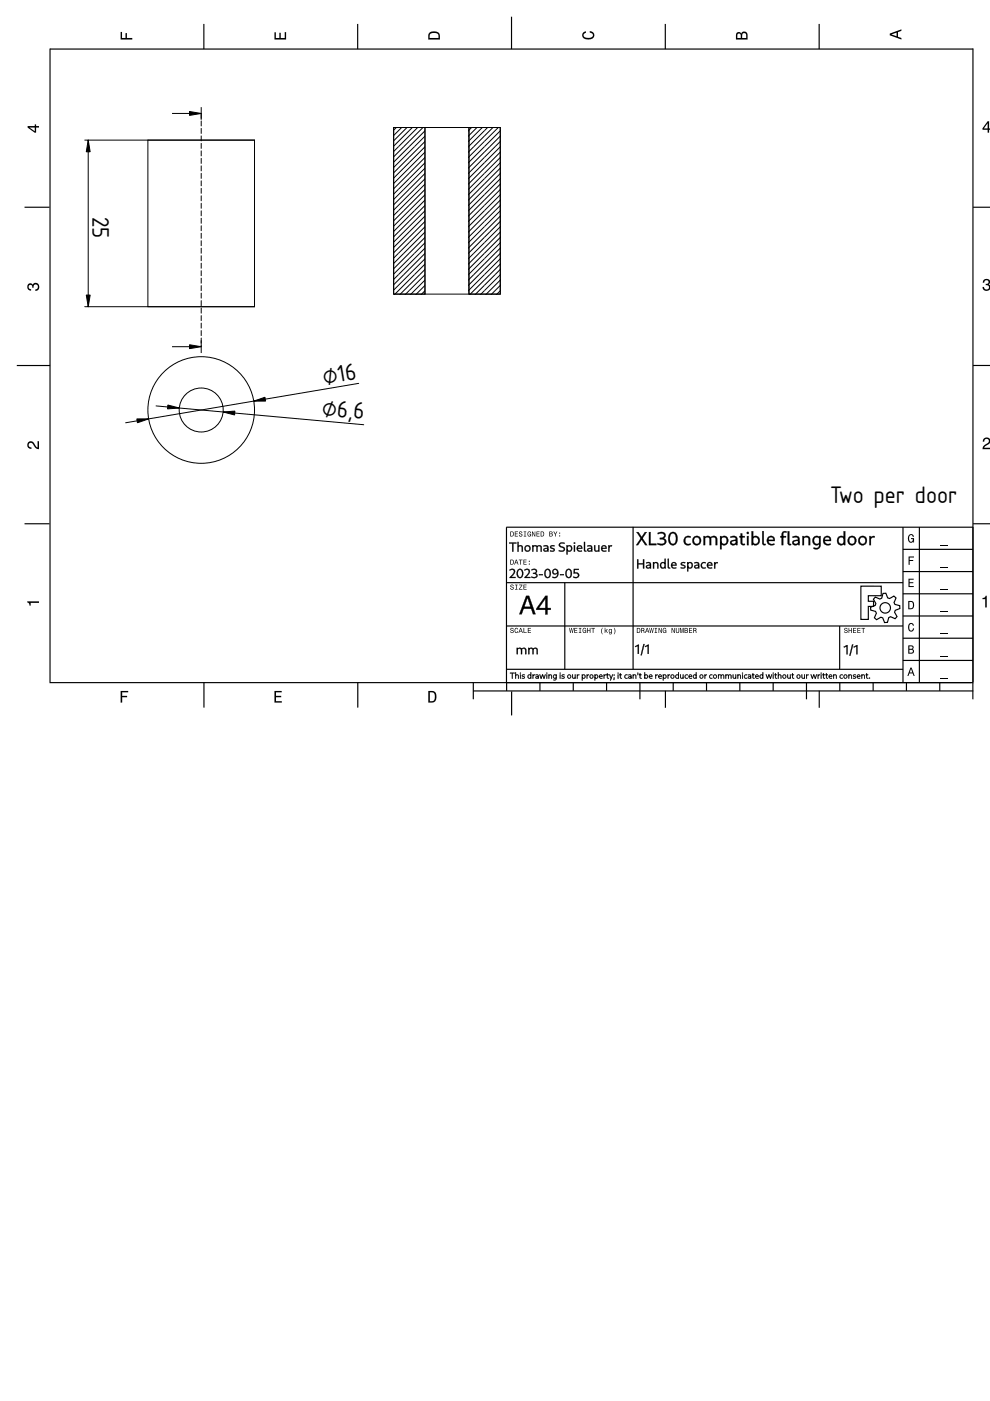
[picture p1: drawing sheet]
<svg xmlns="http://www.w3.org/2000/svg" width="210mm" height="297mm" viewBox="0 0 210 297" stroke-linecap="round" stroke-linejoin="round" font-family="sans-serif">
<defs><g id="words">
<g font-size="4.7">
<text x="19.6" y="45.9" transform="rotate(90 19.6 45.9)">25</text>
<text x="68.8" y="81.5" transform="rotate(-10 68.8 81.5)">⌀16</text>
<text x="68.2" y="88.1" transform="rotate(5 68.2 88.1)">⌀6,6</text>
<text x="176" y="106.6">Two per door</text>
</g>
</g></defs>
<g fill="none" stroke="#000" stroke-width=".25">
<path d="M10.6 10.4h195.7M10.6 10.3v134.3M43.2 5.1v5.3M75.8 5.1v5.3M108.5 3.5v6.9M141.1 5.1v5.3M173.7 5.1v5.3M206.3 10.3v138M5.2 43.9h5.3M206.3 43.9h3.7M3.6 77.5h7M206.3 77.5h3.7"/>
<path d="M5.2 111h5.3M107.4 111.8h98.9M107.4 111.8v34.7M134.2 111.7v30.2M191.4 116.5h14.9M191.5 111.7v33.1M194.9 111.7v33.1M206.3 111h3.7M107.4 132.7h84.1M107.4 123.5h84.1M119.7 123.5v18.4M178 132.7v9.2"/>
<path d="M191.4 135.3h14.9M191.4 130.6h14.9M191.4 125.9h14.9M191.4 121.2h14.9M10.5 144.7h195.8M43.2 144.7v5.3M75.9 144.7v5.3M100.3 146.5h106M100.3 144.7v3.6M107.4 141.9h84.1M108.5 146.6v5.1M114.5 144.7v1.8"/>
<path d="M121.5 144.7v1.8M128.6 144.7v1.8M135.7 144.7v3.6M141.1 146.5v3.6M142.7 144.7v1.8M149.8 144.7v1.8M156.9 144.7v1.8M163.9 144.7v1.8M171 144.7v3.6M173.7 146.5v3.6M178.1 144.7v1.8M185.1 144.7v1.8"/>
<path d="M191.4 140h14.9M192.2 144.7v1.8M199.3 144.7v1.8"/>
</g>
<g fill="#000">
<path d="M25.6 6.8h.3v1.3h.7v-1.1h.3v1.1h1.1v.3h-2.4z" fill-rule="evenodd"/>
<path d="M58.2 6.8h.3v1.3h.7v-1.1h.3v1.1h.9v-1.3h.3v1.6h-2.5z" fill-rule="evenodd"/>
<path d="M91.1 6.9a1.55 1.55 0 0 0-.3 1.5h2.5v-.8a1.35 1.35 0 0 0-2.2-.7zM91.3 7.1l.3-.1a1.02 1.02 0 0 1 1.4 .6v.5h-1.9v-.8z" fill-rule="evenodd"/>
<path d="M123.6 6.9l.6-.3v.4h-.2a.46 .46 0 0 0-.3 .5 .46 .46 0 0 0 .3 .4l.3 .1a1.12 1.12 0 0 0 1.4-.5 .63 .63 0 0 0-.7-.6v-.3a.88 .88 0 0 1 1 .7 .88 .88 0 0 1-.7 1 1.36 1.36 0 0 1-1.9-.8z" fill-rule="evenodd"/>
<path d="M156.2 7l-.2 1.4h2.5v-.9a.69 .69 0 0 0-.5-.8 .69 .69 0 0 0-.8 .4 .59 .59 0 0 0-1-.1zM156.4 7.2l.3-.1 .3 .1 .1 .9h-.8zM157.5 7.1l.3-.1a.41 .41 0 0 1 .4 .5v.6h-.8z" fill-rule="evenodd"/>
<path d="M188.6 7.1v.4l2.5 .9v-.3l-.7-.3v-1l.7-.3v-.3zM189 7.3l1.1-.4v.8z" fill-rule="evenodd"/>
<path d="M5.8 26.7v.3l1.5 1.1h.4v-1.1h.6v-.3h-.6v-.3h-.3v.3zM6.3 27h1.1v.8z" fill-rule="evenodd"/>
<path d="M209.4 25.7l-1.1 1.5v.3h1.1v.6h.3v-.6h.3v-.3h-.3v-1.5zM209.4 26.1v1.1h-.8z" fill-rule="evenodd"/>
<path d="M6 60.3a.6 .6 0 0 1 .9 .1 .79 .79 0 0 1 1.2-.3 .79 .79 0 0 1 .2 1.1l-.4 .4-.4 .1v-.3a.51 .51 0 0 0 .6-.5 .51 .51 0 0 0-.5-.5 .51 .51 0 0 0-.5 .6h-.3a.44 .44 0 0 0-.2-.6 .44 .44 0 0 0-.6 .4 .44 .44 0 0 0 .4 .5h.2v.3a.83 .83 0 0 1-.8-.5 .83 .83 0 0 1 .2-.8z" fill-rule="evenodd"/>
<path d="M208.6 59.3a.72 .72 0 0 1 1.1-.1 .72 .72 0 0 1-.1 1.1 .83 .83 0 0 1-.1 1.4 .83 .83 0 0 1-1.2-.8l.3-.1a.51 .51 0 0 0 .5 .7 .51 .51 0 0 0 .5-.6 .51 .51 0 0 0-.6-.4v-.3a.44 .44 0 0 0 .6-.3 .44 .44 0 0 0-.4-.6 .44 .44 0 0 0-.5 .4v.2h-.3z" fill-rule="evenodd"/>
<path d="M6 93.8a.86 .86 0 0 1 1.4 .5l.6 .6v-1.4h.3v1.7a1.95 1.95 0 0 1-1.5-1.2 .49 .49 0 0 0-.7 .3 .49 .49 0 0 0 .6 .6v.3a.84 .84 0 0 1-.9-.5 .84 .84 0 0 1 .2-.9z" fill-rule="evenodd"/>
<path d="M208.6 93a.83 .83 0 0 1 1.3 .2 .83 .83 0 0 1-.6 1.2l-.6 .5h1.3v.3h-1.7a1.95 1.95 0 0 1 1.3-1.4 .49 .49 0 0 0-.4-.8 .49 .49 0 0 0-.5 .6h-.3z" fill-rule="evenodd"/>
<path d="M108.2 118.7v1h.4a.54 .54 0 0 0 .4-.5 .54 .54 0 0 0-.4-.5zM108.3 118.8a.41 .41 0 0 1 .5 .4 .41 .41 0 0 1-.5 .4zM109.4 118.7l-.4 1h.1l.2-.3h.4l.1 .3h.1l-.4-1zM109.5 118.8l.1 .5h-.3zM110 118.7v.1h.3v.9h.2v-.9h.3v-.1zM111 118.7v1h.7v-.1h-.6v-.4h.5v-.1h-.5v-.3h.5v-.1zM112.1 119.5v.2h.2v-.2zM112.1 118.9v.2h.2v-.2z" fill-rule="evenodd"/>
<path d="M108.2 112.7v1h.4a.54 .54 0 0 0 .4-.5 .54 .54 0 0 0-.4-.5zM108.3 112.8a.41 .41 0 0 1 .5 .4 .41 .41 0 0 1-.5 .4zM109.2 112.7v1h.6v-.1h-.5v-.3h.5v-.2h-.5v-.3h.5v-.1zM110.1 112.7a.42 .42 0 0 0 .1 .5 .42 .42 0 0 0 .4 .2 .23 .23 0 0 1-.2 .3 .23 .23 0 0 1-.3-.3h-.1a.38 .38 0 0 0 .4 .4 .38 .38 0 0 0 .4-.5 .38 .38 0 0 0-.6-.2 .2 .2 0 0 1 .2-.3 .2 .2 0 0 1 .2 .2h.1v-.1l-.2-.2zM111 112.7v.1h.2v.8h-.2v.1h.6v-.1h-.2v-.8h.2v-.1zM111.9 112.8a.51 .51 0 0 0-.1 .7 .51 .51 0 0 0 .7 .2h.1v-.5h-.4v.1h.3l-.2 .3a.37 .37 0 0 1-.4-.4 .37 .37 0 0 1 .5-.3l.2 .1-.2-.3zM112.8 112.7v1h.1v-.8l.4 .8h.2v-1h-.1v.9l-.4-.9zM113.7 112.7v1h.7v-.1h-.5v-.3h.5v-.2h-.5v-.3h.5v-.1zM114.6 112.7v1h.4a.54 .54 0 0 0 .4-.5 .54 .54 0 0 0-.4-.5zM114.8 112.8a.41 .41 0 0 1 .4 .4 .41 .41 0 0 1-.4 .4zM116.5 112.7v1h.4a.3 .3 0 0 0 .3-.2 .3 .3 0 0 0-.2-.3l.2-.2-.1-.2zM116.6 112.8h.2a.16 .16 0 0 1 .2 .2 .16 .16 0 0 1-.2 .1h-.2zM116.6 113.3h.2a.18 .18 0 0 1 .3 .1 .18 .18 0 0 1-.2 .2h-.3zM117.3 112.7l.4 .6v.4h.1v-.4l.4-.6h-.2l-.2 .5-.3-.5zM118.6 113.5v.2h.2v-.2zM118.6 112.9v.3h.2v-.3z" fill-rule="evenodd"/>
<path d="M192.6 118h1.2v.2h-.9v.5h.7v.2h-.7v.9h-.3z" fill-rule="evenodd"/>
<path d="M192.7 113.5a.6 .6 0 0 1 .6-.3 .6 .6 0 0 1 .5 .6h-.3l-.2-.3a.73 .73 0 0 0-.6 .6 .73 .73 0 0 0 .5 .8l.2-.2 .2-.4h-.4v-.2h.6v.9l-.2-.2-.3 .3a.85 .85 0 0 1-.8-1.3z" fill-rule="evenodd"/>
<path d="M199.5 115.5h1.5v.1h-1.5z" fill-rule="evenodd"/>
<path d="M5.8 127.5h2.5v.3h-1.8v.6h-.2a.54 .54 0 0 0-.5-.7z" fill-rule="evenodd"/>
<path d="M108.3 133.2a.42 .42 0 0 0 0 .5 .42 .42 0 0 0 .5 .1 .23 .23 0 0 1-.2 .3 .23 .23 0 0 1-.3-.3h-.1a.38 .38 0 0 0 .4 .5 .38 .38 0 0 0 .3-.5 .38 .38 0 0 0-.5-.3 .2 .2 0 0 1 .1-.3 .21 .21 0 0 1 .3 .3h.1v-.2l-.2-.2zM109.2 133.3a.51 .51 0 0 0-.1 .6 .51 .51 0 0 0 .6 .2l.2-.3-.3 .3a.4 .4 0 0 1-.4-.4 .4 .4 0 0 1 .4-.4l.2 .2-.2-.4zM110.3 133.1l-.4 1.1h.2l.1-.3h.4l.1 .3h.2l-.4-1.1zM110.4 133.3l.2 .5h-.4zM111 133.1v1.1h.7v-.1h-.6v-1zM111.9 133.1v1.1h.7v-.1h-.6v-.4h.5v-.1h-.5v-.3h.6v-.2z" fill-rule="evenodd"/>
<path d="M108.3 124a.42 .42 0 0 0 0 .5 .42 .42 0 0 0 .5 .1 .23 .23 0 0 1-.2 .3 .23 .23 0 0 1-.3-.2h-.1a.38 .38 0 0 0 .4 .4 .38 .38 0 0 0 .3-.5 .38 .38 0 0 0-.5-.3 .2 .2 0 0 1 .1-.3 .21 .21 0 0 1 .3 .3h.1v-.2l-.2-.2zM109.2 124v.1h.2v.8h-.2v.1h.5v-.1h-.2v-.8h.2v-.1zM110.1 124v.1h.5l-.6 .9h.8v-.1h-.6l.6-.9zM111 124v1h.7v-.1h-.6v-.4h.5v-.1h-.5v-.3h.5v-.1z" fill-rule="evenodd"/>
<path d="M120.7 133.1l.2 1.1h.1l.2-.9 .1 .9h.1l.2-1.1h-.1l-.1 .9-.2-.9h-.1l-.2 .9-.1-.9zM121.8 133.1v1.1h.6v-.1h-.5v-.4h.5v-.1h-.5v-.3h.5v-.2zM122.7 133.1v.2h.2v.8h-.2v.1h.6v-.1h-.2v-.8h.2v-.2zM123.6 133.3a.51 .51 0 0 0-.1 .6 .51 .51 0 0 0 .6 .2l.2 .1v-.6h-.4v.2h.2l-.1 .3a.37 .37 0 0 1-.4-.4 .37 .37 0 0 1 .5-.3l.2 .1-.2-.4zM124.5 133.1v1.1h.1v-.5h.4v.5h.2v-1.1h-.2v.5h-.4v-.5zM125.4 133.1v.2h.3v.9h.1v-.9h.3v-.2zM127.7 133.1a.95 .95 0 0 0 .1 1.4 1.3 1.3 0 0 1 0-1.4zM128.2 133.1v1.1h.1l.2-.4 .2 .4h.2l-.3-.5 .3-.3-.6 .3v-.6zM129.1 133.5a.39 .39 0 0 0 0 .5 .39 .39 0 0 0 .5 .1 .29 .29 0 0 1-.2 .3 .29 .29 0 0 1-.3-.1 .33 .33 0 0 0 .4 .2 .33 .33 0 0 0 .2-.3v-.8l-.1 .1-.2-.2zM129.3 133.5a.27 .27 0 0 1 .3 .3 .27 .27 0 0 1-.3 .2zM130.1 133.1a1.31 1.31 0 0 1 0 1.4 .86 .86 0 0 0 0-1.4z" fill-rule="evenodd"/>
<path d="M135 133.1v1.1h.4a.54 .54 0 0 0 .4-.5 .54 .54 0 0 0-.4-.6zM135.2 133.3a.41 .41 0 0 1 .4 .4 .41 .41 0 0 1-.4 .4zM136 133.1v1.1h.1v-.5a.32 .32 0 0 1 .4 .1 .32 .32 0 0 1 0 .4h.2l-.2-.5a.29 .29 0 0 0 .1-.4 .29 .29 0 0 0-.3-.2zM136.1 133.3h.2a.18 .18 0 0 1 .2 .1 .18 .18 0 0 1-.2 .2h-.2zM137.1 133.1l-.3 1.1h.1l.1-.3h.4l.1 .3h.2l-.4-1.1zM137.2 133.3l.2 .5h-.3zM137.7 133.1l.2 1.1h.1l.1-.9 .2 .9h.1l.2-1.1h-.1l-.1 .9-.2-.9h-.1l-.2 .9-.1-.9zM138.8 133.1v.2h.2v.8h-.2v.1h.5v-.1h-.2v-.8h.2v-.2zM139.6 133.1v1.1h.2v-.9l.4 .9h.1v-1.1h-.1v.9l-.4-.9zM140.6 133.3a.51 .51 0 0 0-.1 .6 .51 .51 0 0 0 .6 .2l.2 .1v-.6h-.4v.2h.2l-.1 .3a.37 .37 0 0 1-.4-.4 .37 .37 0 0 1 .5-.3l.2 .1-.3-.4zM142.4 133.1v1.1h.1v-.9l.4 .9h.2v-1.1h-.1v.9l-.4-.9zM143.3 133.1v.7a.37 .37 0 0 0 .4 .4 .37 .37 0 0 0 .3-.4v-.7h-.1v.7a.23 .23 0 0 1-.2 .3 .23 .23 0 0 1-.3-.3v-.7zM144.2 133.1v1.1h.1v-1l.2 1h.1l.2-1v1h.2v-1.1h-.2l-.2 1-.2-1zM145.1 133.1v1.1h.4a.3 .3 0 0 0 .4-.2 .3 .3 0 0 0-.2-.4l.1-.1-.1-.3zM145.3 133.3h.2a.16 .16 0 0 1 .2 .1 .16 .16 0 0 1-.2 .2h-.2zM145.3 133.7h.2a.18 .18 0 0 1 .2 .2 .18 .18 0 0 1-.2 .2h-.2zM146.1 133.1v1.1h.7v-.1h-.6v-.4h.5v-.1h-.5v-.3h.6v-.2zM147 133.1v1.1h.1v-.5a.32 .32 0 0 1 .4 .1 .32 .32 0 0 1 0 .4h.2l-.2-.5a.29 .29 0 0 0 .2-.4 .29 .29 0 0 0-.4-.2zM147.1 133.3h.2a.18 .18 0 0 1 .2 .1 .18 .18 0 0 1-.2 .2h-.2z" fill-rule="evenodd"/>
<path d="M179.1 133.2a.42 .42 0 0 0 0 .5 .42 .42 0 0 0 .5 .1 .23 .23 0 0 1-.3 .3 .23 .23 0 0 1-.2-.3h-.1a.38 .38 0 0 0 .4 .5 .38 .38 0 0 0 .3-.5 .38 .38 0 0 0-.5-.3 .2 .2 0 0 1 .1-.3 .21 .21 0 0 1 .3 .3h.1v-.2l-.2-.2zM179.9 133.1v1.1h.2v-.5h.4v.5h.1v-1.1h-.1v.5h-.4v-.5zM180.9 133.1v1.1h.6v-.1h-.5v-.4h.5v-.1h-.5v-.3h.5v-.2zM181.8 133.1v1.1h.7v-.1h-.6v-.4h.5v-.1h-.5v-.3h.5v-.2zM182.6 133.1v.2h.4v.9h.1v-.9h.3v-.2z" fill-rule="evenodd"/>
<path d="M192.6 122.7h1.1v.2h-.8v.5h.7v.3h-.7v.6h.8v.2h-1.1z" fill-rule="evenodd"/>
<path d="M192.6 127.4v1.8h.6a.91 .91 0 0 0 .7-.9 .91 .91 0 0 0-.7-.9zM192.8 127.6a.68 .68 0 0 1 .8 .7 .68 .68 0 0 1-.8 .7z" fill-rule="evenodd"/>
<path d="M192.6 136.8v1.8h.6a.5 .5 0 0 0 .6-.4 .5 .5 0 0 0-.3-.6l.2-.3a.44 .44 0 0 0-.5-.5zM192.8 137h.4a.27 .27 0 0 1 .3 .3 .27 .27 0 0 1-.3 .3h-.4zM192.8 137.8h.4a.31 .31 0 0 1 .4 .3 .31 .31 0 0 1-.4 .3h-.4z" fill-rule="evenodd"/>
<path d="M192.7 132.3a.6 .6 0 0 1 .7-.2 .6 .6 0 0 1 .4 .5h-.3l-.2-.3a.74 .74 0 0 0-.6 .7 .74 .74 0 0 0 .5 .7l.2-.1 .2-.4h.2a.63 .63 0 0 1-.5 .7 .63 .63 0 0 1-.7-.5z" fill-rule="evenodd"/>
<path d="M199.5 139h1.5v.2h-1.5z" fill-rule="evenodd"/>
<path d="M199.5 134.3h1.5v.2h-1.5z" fill-rule="evenodd"/>
<path d="M199.5 129.6h1.5v.2h-1.5z" fill-rule="evenodd"/>
<path d="M199.5 124.9h1.5v.2h-1.5z" fill-rule="evenodd"/>
<path d="M199.5 120.2h1.5v.2h-1.5z" fill-rule="evenodd"/>
<path d="M208.3 126.8a.54 .54 0 0 0 .7-.5h.2v2.5h-.3v-1.8h-.6z" fill-rule="evenodd"/>
<path d="M25.6 146.5h1.6v.3h-1.3v.7h1v.3h-1v1.2h-.3z" fill-rule="evenodd"/>
<path d="M58.2 146.5h1.5v.3h-1.2v.7h1.1v.3h-1.1v.9h1.3v.3h-1.6z" fill-rule="evenodd"/>
<path d="M90.8 146.5v2.5h.8a1.35 1.35 0 0 0 .7-2.2 1.55 1.55 0 0 0-1.5-.3zM91.1 146.8a.97 .97 0 0 1 1.2 .7 .97 .97 0 0 1-.7 1.2h-.5z" fill-rule="evenodd"/>
<path d="M193 141.5l-.6 1.8h.2l.2-.5h.7l.2 .5h.2l-.6-1.8zM193.2 141.8l.2 .8h-.5z" fill-rule="evenodd"/>
<path d="M199.5 143.7h1.5v.2h-1.5z" fill-rule="evenodd"/>
</g>
<g fill="#000">
<path d="M108 115v.2h.6v1.7h.2v-1.7h.7v-.2zM109.8 115.8l.1 .2 .3-.2a.33 .33 0 0 1 .4 .3v.8h.3v-.8a.56 .56 0 0 0-.5-.5 .56 .56 0 0 0-.6 .2zM109.7 114.9v2h.3v-2zM111.2 116.3a.68 .68 0 0 0 1.3 0 .68 .68 0 0 0-1.3 0zM111.4 116.3a.47 .47 0 0 1 .9 0 .47 .47 0 0 1-.9 0zM113.9 115.8v.2l.3-.2a.33 .33 0 0 1 .4 .3v.8h.3v-.8a.55 .55 0 0 0-.5-.5 .55 .55 0 0 0-.5 .2zM112.9 115.6v1.3h.2v-1.1zM113 115.8v.2l.3-.2a.33 .33 0 0 1 .4 .3v.8h.3v-.8a.56 .56 0 0 0-.4-.5 .56 .56 0 0 0-.6 .2zM115.2 115.7l.1 .2 .2-.1a.37 .37 0 0 1 .6 .3v.8h.2v-.8a.66 .66 0 0 0-1.1-.4zM115.2 116.4l.1 .4a.51 .51 0 0 0 .5 .2 .51 .51 0 0 0 .4-.6l-.5 .4-.2-.1v-.3l.6-.1v-.1zM116.7 115.8v.4l.7 .4-.3 .2-.4-.1-.1 .2 .3 .1a.52 .52 0 0 0 .7-.4l-.1-.3-.7-.3 .2-.2h.5l.1-.1-.4-.1zM118.7 115.2l-.2 .1a.59 .59 0 0 0 .7 .8l.4 .4a.72 .72 0 0 1-1.1 .1v.2a.73 .73 0 0 0 .8 .2 .73 .73 0 0 0 .4-.9l-.9-.4-.1-.2 .2-.3 .8 .1v-.2l-.5-.1zM120.3 115.8v.2a.43 .43 0 0 1 .7 0 .47 .47 0 0 1 0 .6 .47 .47 0 0 1-.5 .1l-.2-.2-.1 .1a.66 .66 0 0 0 1.1 0 .66 .66 0 0 0-.6-1zM120.1 115.6v1.9h.2v-1.7zM121.7 115.6v1.3h.2v-1.3zM121.6 115.1a.2 .2 0 0 0 .4 0 .2 .2 0 0 0-.4 0zM122.4 115.8a.73 .73 0 0 0 0 1 .73 .73 0 0 0 1 .1l-.1-.2a.51 .51 0 0 1-.8-.2 .51 .51 0 0 1 .6-.7l.1 .4h-.7v.1h.9a.57 .57 0 0 0-.3-.7 .57 .57 0 0 0-.7 .2zM123.8 114.9v1.7l.2 .3 .2 .1 .1-.2-.3-.2v-1.7zM124.5 115.7l.1 .2 .2-.1a.37 .37 0 0 1 .5 .3l.1 .8h.2v-.8a.66 .66 0 0 0-1.1-.4zM124.5 116.4v.4a.51 .51 0 0 0 .6 .2 .51 .51 0 0 0 .3-.6l-.4 .4-.3-.1 .1-.3 .6-.1v-.1zM126 115.6v.9a.48 .48 0 0 0 .4 .5 .48 .48 0 0 0 .5-.4l-.2 .2a.33 .33 0 0 1-.5-.4v-.8zM126.9 115.6v1.2l.2 .1v-1.3zM127.6 115.8a.73 .73 0 0 0 0 1 .73 .73 0 0 0 1 .1l-.1-.2a.51 .51 0 0 1-.8-.2 .51 .51 0 0 1 .5-.7l.2 .4h-.8v.1h1a.57 .57 0 0 0-.3-.7 .57 .57 0 0 0-.7 .2zM129 115.6v1.3h.2v-1.3zM129.3 115.7l-.1 .4 .2-.3h.3l.1-.2z"/>
<path d="M108 115v.2h.6v1.7h.2v-1.7h.7v-.2zM107.9 115h1.6v.3l-.7-.1 .1 1.8h-.3v-1.8l-.7 .1zM109.8 115.8l.1 .2 .2-.2a.37 .37 0 0 1 .6 .3l-.1 .8h.3l-.1-.8a.52 .52 0 0 0-.4-.5 .52 .52 0 0 0-.5 .3zM109.8 115.8l.2-.1a.57 .57 0 0 1 .9 .4v.9h-.3v-1l-.3-.2-.4 .2zM109.7 114.9v2h.3v-2zM109.7 114.9h.3v2.1h-.3zM111.2 116.3a.65 .65 0 0 0 1.3 0 .65 .65 0 0 0-1.3 0zM111.2 116.3a.72 .72 0 0 1 1.4 0 .72 .72 0 0 1-1.4 0zM111.3 116.3a.5 .5 0 0 1 1 0 .5 .5 0 0 1-1 0zM111.4 116.3a.45 .45 0 0 0 .9 0 .45 .45 0 0 0-.9 0zM113.9 115.8v.2l.3-.2a.37 .37 0 0 1 .5 .3l-.1 .8h.3l-.1-.8a.52 .52 0 0 0-.4-.5 .52 .52 0 0 0-.5 .2zM113.8 115.8l.2-.1a.57 .57 0 0 1 .9 .4v.9h-.3v-1l-.3-.2-.4 .2zM112.9 115.6v1.3h.2v-1.1zM112.8 115.6h.2l.1 .2v1.2h-.3zM113 115.8v.2l.3-.2a.37 .37 0 0 1 .5 .3l-.1 .8h.3l-.1-.8a.52 .52 0 0 0-.4-.5 .52 .52 0 0 0-.5 .2zM112.9 115.8l.2-.1a.57 .57 0 0 1 .9 .4v.9h-.3v-1l-.3-.2-.4 .2zM115.2 115.7l.1 .2 .2-.1a.41 .41 0 0 1 .6 .3v.7l.2 .1-.1-1.1-.5-.2zM115.2 115.7l.4-.1a.55 .55 0 0 1 .7 .5v.9h-.2l-.1-1.1-.3-.1-.4 .1zM115.3 116.4v.4a.58 .58 0 0 0 .9-.3v-.1a.43 .43 0 0 1-.4 .4 .43 .43 0 0 1-.4-.2l.3-.3h.4v-.1zM115.2 116.4l.9-.3v.3l-.6 .2a.37 .37 0 0 0 .4 .1 .37 .37 0 0 0 .2-.3h.2a.52 .52 0 0 1-.6 .6 .52 .52 0 0 1-.5-.6zM116.7 115.8v.4l.7 .2a.4 .4 0 0 1-.3 .4 .4 .4 0 0 1-.4-.1l-.1 .2h.3a.48 .48 0 0 0 .7-.3l-.1-.2-.7-.4 .2-.2h.5l.1-.1zM116.7 115.8l.5-.2h.4l-.1 .3h-.5l-.1 .2 .3 .1a.41 .41 0 0 1 .4 .6l-.5 .2-.5-.1v-.3l.5 .2 .3-.2-.7-.4zM118.7 115.2a.57 .57 0 0 0-.1 .7 .57 .57 0 0 0 .7 .2l.3 .4a.7 .7 0 0 1-1.1 .1v.2a.71 .71 0 0 0 .8 .1 .71 .71 0 0 0 .4-.7l-.9-.5-.1-.2a.65 .65 0 0 1 1-.2v-.2h-.3zM118.7 115.1l.5-.1 .6 .1-.1 .2-.5-.1-.4 .2v.3l.2 .1a.65 .65 0 0 1 .8 .7 .65 .65 0 0 1-.9 .5l-.5-.2 .1-.2 .8 .1 .2-.2-.2-.3a.63 .63 0 0 1-.7-.3 .63 .63 0 0 1 .1-.8zM120.3 115.8v.2l.1-.2a.45 .45 0 0 1 .7 .2 .51 .51 0 0 1 0 .6 .51 .51 0 0 1-.6 .2l-.2-.3-.1 .1a.6 .6 0 0 0 .9 .1 .6 .6 0 0 0 0-.9 .6 .6 0 0 0-.8 0zM120.2 115.8a.68 .68 0 0 1 1 0 .68 .68 0 0 1 0 .9 .68 .68 0 0 1-.9 .1l-.1-.2 .1-.2a.36 .36 0 0 0 .3 .3 .36 .36 0 0 0 .4-.2 .45 .45 0 0 0 0-.5 .45 .45 0 0 0-.5-.1l-.2 .1zM120.1 115.6v1.9h.2v-1.7zM120.1 115.6h.2l.1 .2v1.8h-.3zM121.7 115.6v1.3h.2v-1.3zM121.7 115.6h.2v1.4h-.2zM121.7 115.1a.13 .13 0 0 0 .2 0 .13 .13 0 0 0-.2 0zM121.6 115.1a.2 .2 0 0 1 .4 0 .2 .2 0 0 1-.4 0zM122.5 115.8a.69 .69 0 0 0 0 .9 .69 .69 0 0 0 .9 .1l-.1-.1a.57 .57 0 0 1-.8-.1 .57 .57 0 0 1 .2-.8h.4l.2 .4h-.8v.1l.9-.1a.53 .53 0 0 0-.3-.5 .53 .53 0 0 0-.6 .1zM122.4 115.8a.6 .6 0 0 1 .8-.2 .6 .6 0 0 1 .2 .8h-1v-.3l.8 .1v-.2a.34 .34 0 0 0-.6 0 .52 .52 0 0 0 .1 .7 .52 .52 0 0 0 .7 0v.2a.75 .75 0 0 1-1-.1 .75 .75 0 0 1 0-1zM123.8 114.9l.1 1.9 .4 .1-.3-.3v-1.7zM123.8 114.9h.3v1.7l.3 .3-.2 .1h-.3l-.1-.4zM124.5 115.7l.1 .2 .2-.1a.41 .41 0 0 1 .6 .3l-.1 .7 .3 .1-.1-1.1-.5-.2zM124.5 115.7l.3-.1a.55 .55 0 0 1 .8 .5v.9h-.2l-.1-1.1-.3-.1-.4 .1zM124.6 116.4v.4a.58 .58 0 0 0 .9-.3v-.1a.43 .43 0 0 1-.4 .4 .43 .43 0 0 1-.4-.2l.3-.3h.4v-.1zM124.5 116.4l.9-.3v.3l-.7 .2a.37 .37 0 0 0 .4 .1 .37 .37 0 0 0 .3-.3h.1a.52 .52 0 0 1-.5 .6 .52 .52 0 0 1-.5-.6zM126 115.6v.9a.51 .51 0 0 0 .4 .4 .51 .51 0 0 0 .5-.2v-.1l-.2 .2a.36 .36 0 0 1-.5-.4v-.8zM125.9 115.6h.3l.1 1 .2 .1 .4-.2 .1 .2a.58 .58 0 0 1-.6 .3 .58 .58 0 0 1-.5-.5zM126.9 115.6v1.2l.2 .1v-1.3zM126.8 115.6h.3v1.4h-.2l-.1-.2zM127.6 115.8a.69 .69 0 0 0 0 .9 .69 .69 0 0 0 .9 .1v-.1a.57 .57 0 0 1-.8-.1 .57 .57 0 0 1 .1-.8h.5l.1 .4h-.8v.1l1-.1a.53 .53 0 0 0-.3-.5 .53 .53 0 0 0-.7 .1zM127.6 115.8a.6 .6 0 0 1 .8-.2 .6 .6 0 0 1 .2 .8h-1v-.3l.8 .1-.1-.2a.34 .34 0 0 0-.6 0 .52 .52 0 0 0 .2 .7 .52 .52 0 0 0 .6 0l.1 .2a.75 .75 0 0 1-1-.1 .75 .75 0 0 1 0-1zM129 115.6v1.3h.2v-1.3zM128.9 115.6h.3v1.4h-.3zM129.2 115.9v.2l.2-.3h.3l.1-.2zM129.2 115.7l.6-.1-.1 .3h-.3l-.3 .2z"/>
<path d="M135 112.8l1.8 2.8h.4l-1.8-2.8zM135.9 114.1l-1 1.5h.4l.8-1.3zM136.7 112.8l-.7 1.1 .2 .3 .9-1.4zM137.6 112.8v2.8h1.6v-.3h-1.3v-2.5zM139.4 113l.1 .3 .5-.2a.56 .56 0 0 1 .6 .1 .56 .56 0 0 1 .2 .5l-.4 .3h-.5v.3h.3a.58 .58 0 0 1 .7 .7l-.6 .3-.9-.2v.3l.6 .2a.86 .86 0 0 0 1-.2 .86 .86 0 0 0 .1-1.1l-.7-.1a.7 .7 0 0 0 .7-.8 .7 .7 0 0 0-.8-.6zM142.1 113a1.83 1.83 0 0 0 .2 2.5 1.09 1.09 0 0 0 1.4-1.3 1.03 1.03 0 0 0-.4-1.2 1.03 1.03 0 0 0-1.2 0zM142.4 113.1h.3a1.31 1.31 0 0 1 0 2.2 1.34 1.34 0 0 1-.3-2.2zM145.2 113.9a.99 .99 0 0 0-.1 1.4 .99 .99 0 0 0 1.4 .2l-.1-.3a.72 .72 0 0 1-1.1-.6 .72 .72 0 0 1 1.1-.6l.1-.2-.4-.2-.6 .1zM146.7 114.6a1 1 0 0 0 2 0 1 1 0 0 0-2 0zM147.1 114.7a.68 .68 0 0 1 1.3 0 .68 .68 0 0 1-1.3 0zM150.6 114l.1 .2 .2-.2a.54 .54 0 0 1 .8 .4v1.2h.4v-1.3a.78 .78 0 0 0-.6-.7 .78 .78 0 0 0-.9 .4zM149.2 113.7v1.9h.3v-1.7l-.1-.2zM149.3 114l.1 .2 .2-.2a.54 .54 0 0 1 .9 .4v1.2h.3v-1.3a.78 .78 0 0 0-.6-.7 .78 .78 0 0 0-.9 .4zM152.9 113.9l.1 .2a.67 .67 0 0 1 1.1 .3 .67 .67 0 0 1-.8 .9l-.4-.4a.51 .51 0 0 0 .1 .5 .51 .51 0 0 0 .5 .2 .95 .95 0 0 0 .9-1.3 .95 .95 0 0 0-1.5-.4zM152.7 113.7v2.7h.3v-2.5l-.1-.2zM154.8 113.8l.1 .2 .6-.1 .5 .2 .1 1.5h.2v-1.3a.88 .88 0 0 0-.5-.7 .88 .88 0 0 0-1 .2zM154.9 114.8a.73 .73 0 0 0 .6 .9 .73 .73 0 0 0 .8-.8l-.1-.1a.56 .56 0 0 1-.5 .5 .56 .56 0 0 1-.6-.3l.2-.2 .8-.1v-.2l-1 .1zM157 113.1v2a.6 .6 0 0 0 1 .4l-.1-.2-.5-.1v-2.1zM156.8 113.7v.2h1.1v-.2zM158.4 113.7v1.9h.3v-1.9zM158.3 113a.25 .25 0 0 0 .5 0 .25 .25 0 0 0-.5 0zM159.6 113.9l-.1 .2 .1 .2a.64 .64 0 0 1 .9-.2 .64 .64 0 0 1 .1 1 .64 .64 0 0 1-1-.1l-.1 .1a.95 .95 0 0 0 1.5 .1 .95 .95 0 0 0-.4-1.5 .84 .84 0 0 0-1 .2zM159.4 112.6v3h.2l.1-3zM161.6 112.6v2.5a.46 .46 0 0 0 .3 .5 .46 .46 0 0 0 .4-.1l-.4-.4v-2.5zM162.8 113.9a1.04 1.04 0 0 0 0 1.4 1.04 1.04 0 0 0 1.4 .2l-.1-.3a.76 .76 0 0 1-1.1-.2 .76 .76 0 0 1 .5-1.1l.4 .3 .1 .3h-1.1v.2h1.4a.83 .83 0 0 0-.4-1 .83 .83 0 0 0-1.1 .2zM165.9 112.8l-.2 .5v2.3h.4v-2.6l.3-.1h.3l.1-.2-.4-.1zM165.5 113.7v.2h1.1v-.2zM167 112.6v2.5a.46 .46 0 0 0 .3 .5 .46 .46 0 0 0 .5-.1l-.5-.4v-2.5zM168 113.8l.1 .2 .6-.1 .4 .2 .2 1.5h.2v-1.3a.88 .88 0 0 0-.6-.7 .88 .88 0 0 0-.9 .2zM168 114.8a.73 .73 0 0 0 .7 .9 .73 .73 0 0 0 .8-.8l-.1-.1a.56 .56 0 0 1-.5 .5 .56 .56 0 0 1-.6-.3l.2-.2 .7-.1v-.2l-.9 .1zM170.3 114l.1 .2 .1-.2a.55 .55 0 0 1 .9 .4v1.2h.4v-1.3a.79 .79 0 0 0-.6-.7 .79 .79 0 0 0-.9 .4zM170.1 113.7v1.9h.4v-1.7l-.1-.2zM173.8 113.7l-.1 1.9a.67 .67 0 0 1-.4 .6 .67 .67 0 0 1-.8-.1v.2l.4 .2a.9 .9 0 0 0 1.1-1v-1.8zM172.5 113.9a.93 .93 0 0 0-.1 1.4 .93 .93 0 0 0 1.4-.1l-.1-.2a.65 .65 0 0 1-.9 .1 .65 .65 0 0 1 0-.9 .65 .65 0 0 1 .9 0l.2-.2a.83 .83 0 0 0-1.4-.1zM174.8 113.9a1.04 1.04 0 0 0-.1 1.4 1.04 1.04 0 0 0 1.4 .2v-.3a.76 .76 0 0 1-1.2-.2 .76 .76 0 0 1 .5-1.1l.4 .3 .1 .3h-1.1v.2h1.4a.83 .83 0 0 0-.4-1 .83 .83 0 0 0-1 .2zM177.7 113.9a.93 .93 0 0 0 0 1.4 .93 .93 0 0 0 1.3-.1l-.1-.2a.65 .65 0 0 1-.9 .1 .65 .65 0 0 1 0-.9 .65 .65 0 0 1 .9 0l.2-.2a.83 .83 0 0 0-1.4-.1zM178.9 112.6v2.7l.1 .3h.2v-3zM179.7 114.6a.97 .97 0 0 0 1.9 0 .97 .97 0 0 0-1.9 0zM180 114.7a.7 .7 0 0 1 1.4 0 .7 .7 0 0 1-1.4 0zM181.9 114.6a.97 .97 0 0 0 1.9 0 .97 .97 0 0 0-1.9 0zM182.2 114.7a.7 .7 0 0 1 1.4 0 .7 .7 0 0 1-1.4 0zM184.3 113.7v1.9h.4l-.1-1.9zM184.8 113.8l-.2 .5 .3-.3h.5l.1-.3z"/>
<path d="M135 112.8l1.8 2.8h.4l-1.8-2.8zM134.9 112.8h.5l1.9 2.8h-.5zM135.9 114.1l-1 1.5h.4l.8-1.3zM135.9 114l.2 .3-.8 1.3h-.5zM136.7 112.8l-.7 1.1 .2 .3 .9-1.3zM136.7 112.8h.5l-1 1.4-.2-.3zM137.6 112.8v2.8h1.6v-.3h-1.3v-2.5zM137.6 112.8h.4l-.1 2.5 1.3-.1v.4h-1.6zM139.4 113l.1 .3a.84 .84 0 0 1 1.4 .2 .72 .72 0 0 1-1 .5v.3a.63 .63 0 0 1 .8 .1 .63 .63 0 0 1 .1 .8l-.5 .2-.9-.3v.3a1.06 1.06 0 0 0 1.2 .2 1.06 1.06 0 0 0 .6-1l-.4-.4-.4-.1a.67 .67 0 0 0 .7-.7 .67 .67 0 0 0-.8-.6zM139.4 113a1.12 1.12 0 0 1 1.8 .5 .72 .72 0 0 1-.9 .7l.1-.1a.73 .73 0 0 1 .9 .6 .73 .73 0 0 1-.6 .9h-.7l-.7-.2 .1-.3 .6 .2a.65 .65 0 0 0 .9-.5 .81 .81 0 0 0-1-.4v-.4h.2a.51 .51 0 0 0 .5-.2 .51 .51 0 0 0 .1-.5l-.5-.2-.7 .2zM142.1 113.1a1.81 1.81 0 0 0 .2 2.4 1.05 1.05 0 0 0 1.3-1.3 .99 .99 0 0 0-.3-1.1 .99 .99 0 0 0-1.2 0zM142 113a1.04 1.04 0 0 1 1.3 0 1.04 1.04 0 0 1 .4 1.2 1.08 1.08 0 0 1-.4 1.2 1.08 1.08 0 0 1-1.3 0 2.01 2.01 0 0 1 0-2.4zM142.4 113.1l.3-.1a1.34 1.34 0 0 1 0 2.4 1.37 1.37 0 0 1-.3-2.3zM142.4 113.2a1.62 1.62 0 0 0 0 2l.3 .1a1.29 1.29 0 0 0 0-2.2zM145.2 113.9a.96 .96 0 0 0-.1 1.3 .96 .96 0 0 0 1.3 .2v-.2a.73 .73 0 0 1-1.2-.6 .73 .73 0 0 1 1.2-.6l.1-.2-.6-.1zM145.3 113.8l.6-.2h.4l.2 .1-.1 .4a.69 .69 0 0 0-1.1 .5 .69 .69 0 0 0 1.1 .6l.1 .2a1.02 1.02 0 0 1-1.5-.2 1.02 1.02 0 0 1 .3-1.4zM146.8 114.6a.94 .94 0 0 0 1.8 0 .94 .94 0 0 0-1.8 0zM146.7 114.6a1 1 0 0 1 2 0 1 1 0 0 1-2 0zM147 114.7a.75 .75 0 0 1 1.5 0 .75 .75 0 0 1-1.5 0zM147.3 114.1a.63 .63 0 0 0 0 1 .63 .63 0 0 0 .9-.2 .63 .63 0 0 0-.1-.8 .63 .63 0 0 0-.8 0zM150.6 114l.1 .2 .1-.2a.58 .58 0 0 1 1 .4l-.1 1.2h.4l-.1-1.3a.74 .74 0 0 0-.5-.7 .74 .74 0 0 0-.9 .4zM150.6 113.9a.83 .83 0 0 1 .9-.3 .83 .83 0 0 1 .6 .7v1.3h-.4v-1.2a.55 .55 0 0 0-.5-.5 .55 .55 0 0 0-.5 .3zM149.2 113.7v1.9h.3v-1.7l-.1-.2zM149.1 113.6h.3l.1 .3v1.7h-.4zM149.3 114l.1 .2 .2-.2a.58 .58 0 0 1 .9 .4v1.2h.3l-.1-1.3a.74 .74 0 0 0-.5-.7 .74 .74 0 0 0-.8 .4zM149.3 113.9a.83 .83 0 0 1 .9-.3 .83 .83 0 0 1 .6 .7v1.3h-.4v-1.2a.55 .55 0 0 0-.4-.5 .55 .55 0 0 0-.6 .3zM152.9 113.9l.1 .2a.68 .68 0 0 1 .9-.1 .68 .68 0 0 1 .2 .9 .58 .58 0 0 1-.6 .5 .58 .58 0 0 1-.6-.5l-.1 .2a.82 .82 0 0 0 1 .4 .82 .82 0 0 0 .6-.9 .84 .84 0 0 0-.5-.9 .84 .84 0 0 0-1 .2zM152.9 113.9a.93 .93 0 0 1 1.2-.1 .93 .93 0 0 1 .3 1.2 .82 .82 0 0 1-.8 .7 .82 .82 0 0 1-.8-.6l.2-.3a.59 .59 0 0 0 .8 .5 .59 .59 0 0 0 .2-1 .59 .59 0 0 0-.5-.4 .59 .59 0 0 0-.5 .3zM152.7 113.7v2.7h.3v-2.5l-.1-.2zM152.6 113.6h.3l.1 .3v2.6h-.4zM154.8 113.8l.1 .2 .4-.1a.53 .53 0 0 1 .8 .4l-.1 1 .1 .3h.2v-1.3a.85 .85 0 0 0-.6-.7 .85 .85 0 0 0-.8 .2zM154.8 113.8a.98 .98 0 0 1 1.6 .5v1.3h-.3l-.2-1.5-.4-.2-.6 .2zM154.9 114.8a.69 .69 0 0 0 .6 .9 .69 .69 0 0 0 .8-.8l-.1-.1a.58 .58 0 0 1-.5 .5 .58 .58 0 0 1-.6-.3l.2-.3h.8v-.2zM155 114.6l1.1-.2v.3l-.7 .1-.2 .1v.3a.6 .6 0 0 0 1-.4l.1 .1a.79 .79 0 0 1-.7 .7 .79 .79 0 0 1-.8-.5zM157 113.1l.1 2a.67 .67 0 0 0 .9 .4l-.1-.2-.2 .1-.3-.2v-2.1zM157 113.1h.4v2.1h.5l.1 .3a.63 .63 0 0 1-1-.4zM156.8 113.7v.2h1.1v-.2zM156.7 113.6h1.2v.4h-1.2zM158.4 113.7v1.9h.3v-1.9zM158.4 113.6h.3v2h-.3zM158.4 113a.2 .2 0 0 0 .3 0 .2 .2 0 0 0-.3 0zM158.3 113a.26 .26 0 0 1 .5 0 .26 .26 0 0 1-.5 0zM159.7 113.9l-.2 .2 .1 .2a.64 .64 0 0 1 .7-.4 .64 .64 0 0 1 .5 .7 .62 .62 0 0 1-.5 .7 .62 .62 0 0 1-.7-.3l-.1 .1a.9 .9 0 0 0 1.2 .3 .9 .9 0 0 0 .3-1.2 .81 .81 0 0 0-1.3-.3zM159.5 113.9a.96 .96 0 0 1 1.4 .1 .96 .96 0 0 1 0 1.3 .96 .96 0 0 1-1.4 .1l-.1-.3 .2-.2a.61 .61 0 0 0 .9 .3 .61 .61 0 0 0 .2-.8 .57 .57 0 0 0-.6-.5 .57 .57 0 0 0-.5 .5l-.2-.3zM159.4 112.6v3h.2l.1-3zM159.3 112.6h.4l-.1 3h-.3zM161.6 112.6l.1 2.5a.51 .51 0 0 0 .6 .4v-.2l-.4-.1v-2.6zM161.6 112.6h.4v2.5v.2h.3l.1 .2-.2 .1a.48 .48 0 0 1-.6-.5zM162.9 113.9a1.01 1.01 0 0 0-.1 1.4 1.01 1.01 0 0 0 1.4 .1l-.1-.2a.78 .78 0 0 1-1.2-.2 .78 .78 0 0 1 .6-1.1 .51 .51 0 0 1 .5 .6h-1.1v.2h1.3a.79 .79 0 0 0-.3-1 .79 .79 0 0 0-1 .2zM162.8 113.9a.85 .85 0 0 1 1.1-.2 .85 .85 0 0 1 .4 1h-1.5v-.3l1.2 .1-.1-.3a.51 .51 0 0 0-.7-.2 .51 .51 0 0 0-.2 .6 .76 .76 0 0 0 1.1 .6l.1 .3a1.06 1.06 0 0 1-1.4-.2 1.06 1.06 0 0 1 0-1.4zM165.9 112.8l-.1 .5-.1 2.3h.4l-.1-2.4a.42 .42 0 0 1 .3-.3 .42 .42 0 0 1 .4 0l.1-.2h-.2zM165.9 112.8l.5-.2 .4 .1-.1 .3-.3-.1-.3 .2v2.5h-.4v-2.3zM165.5 113.7v.2h1.1v-.2zM165.4 113.6h1.3v.4h-1.3zM167 112.6l.1 2.5a.51 .51 0 0 0 .7 .4l-.1-.2-.4-.1v-2.6zM167 112.6h.4v2.5v.2h.3l.1 .2-.2 .1a.48 .48 0 0 1-.6-.5zM168 113.8l.1 .2 .4-.1a.53 .53 0 0 1 .7 .4v1l.1 .3h.2v-1.3a.85 .85 0 0 0-.6-.7 .85 .85 0 0 0-.9 .2zM168 113.8a.98 .98 0 0 1 1.6 .5v1.3h-.3l-.2-1.5-.4-.2-.6 .2zM168.1 114.8a.69 .69 0 0 0 .6 .9 .69 .69 0 0 0 .7-.8v-.1a.58 .58 0 0 1-.5 .5 .58 .58 0 0 1-.6-.3l.2-.3h.7v-.2zM168.1 114.6l1.2-.2v.3l-.8 .1-.1 .1v.3a.6 .6 0 0 0 .9-.4l.2 .1a.79 .79 0 0 1-.7 .7 .79 .79 0 0 1-.9-.5zM170.3 114l.1 .2 .1-.2a.59 .59 0 0 1 1 .4l-.1 1.2h.4l-.1-1.3a.75 .75 0 0 0-.5-.7 .75 .75 0 0 0-.9 .4zM170.3 113.9a.85 .85 0 0 1 .9-.3 .85 .85 0 0 1 .6 .7v1.3h-.4v-1.2a.56 .56 0 0 0-.5-.5 .56 .56 0 0 0-.5 .3zM170.1 113.7v1.9h.4v-1.7l-.1-.2zM170.1 113.6h.3l.1 .3v1.7h-.4zM173.8 113.7l-.1 1.9a.71 .71 0 0 1-.4 .6 .71 .71 0 0 1-.8-.1v.2l.4 .1a.86 .86 0 0 0 1-.9l.1-1.8zM173.7 113.6h.3v1.9a.99 .99 0 0 1-.5 .9 .99 .99 0 0 1-1.1-.1l.1-.3a.69 .69 0 0 0 1.1-.4zM172.5 113.9a.9 .9 0 0 0 0 1.4 .9 .9 0 0 0 1.3-.1l-.1-.2a.63 .63 0 0 1-.8 .3 .63 .63 0 0 1-.4-.7 .62 .62 0 0 1 .5-.7 .62 .62 0 0 1 .7 .3l.1-.2a.8 .8 0 0 0-1.3-.1zM172.5 113.9a.83 .83 0 0 1 1.4 .1l-.2 .3a.61 .61 0 0 0-.8-.3 .61 .61 0 0 0-.2 .9 .57 .57 0 0 0 .4 .4 .57 .57 0 0 0 .6-.3l.2 .2a.92 .92 0 0 1-1.3 .3 .92 .92 0 0 1-.3-1.3zM174.8 113.9a1.01 1.01 0 0 0 0 1.4 1.01 1.01 0 0 0 1.3 .1v-.2a.78 .78 0 0 1-1.2-.2 .78 .78 0 0 1 .5-1.1 .51 .51 0 0 1 .5 .6h-1.1v.2h1.3a.79 .79 0 0 0-.3-1 .79 .79 0 0 0-1 .2zM174.7 113.9a.85 .85 0 0 1 1.1-.2 .85 .85 0 0 1 .4 1h-1.4v-.3l1.1 .1-.1-.3a.51 .51 0 0 0-.6-.2 .51 .51 0 0 0-.3 .6 .76 .76 0 0 0 1.2 .6l.1 .3a1.06 1.06 0 0 1-1.5-.2 1.06 1.06 0 0 1 0-1.4zM177.7 113.9a.9 .9 0 0 0 0 1.4 .9 .9 0 0 0 1.3-.1l-.1-.2a.63 .63 0 0 1-.8 .3 .63 .63 0 0 1-.3-.7 .62 .62 0 0 1 .4-.7 .62 .62 0 0 1 .7 .3l.1-.2a.8 .8 0 0 0-1.3-.1zM177.7 113.9a.83 .83 0 0 1 1.4 .1l-.2 .3a.61 .61 0 0 0-.8-.3 .61 .61 0 0 0-.2 .9 .57 .57 0 0 0 .5 .4 .57 .57 0 0 0 .5-.3l.2 .2a.92 .92 0 0 1-1.3 .3 .92 .92 0 0 1-.3-1.3zM178.9 112.6v2.7l.1 .3h.2v-3zM178.8 112.6h.4v3h-.2l-.2-.2zM179.7 114.6a.95 .95 0 0 0 1.9 0 .95 .95 0 0 0-1.9 0zM179.6 114.6a1 1 0 0 1 2 0 1 1 0 0 1-2 0zM180 114.7a.71 .71 0 0 1 1.4 0 .71 .71 0 0 1-1.4 0zM180.2 114.1a.63 .63 0 0 0 0 1 .63 .63 0 0 0 1-.2 .63 .63 0 0 0-.2-.8 .63 .63 0 0 0-.8 0zM181.9 114.6a.95 .95 0 0 0 1.9 0 .95 .95 0 0 0-1.9 0zM181.9 114.6a1 1 0 0 1 2 0 1 1 0 0 1-2 0zM182.2 114.7a.71 .71 0 0 1 1.4 0 .71 .71 0 0 1-1.4 0zM182.5 114.1a.63 .63 0 0 0 0 1 .63 .63 0 0 0 .9-.2 .63 .63 0 0 0-.1-.8 .63 .63 0 0 0-.8 0zM184.3 113.7v1.9h.4l-.1-1.9zM184.3 113.6h.3l.1 2h-.4zM184.6 114v.3l.3-.3h.5l.1-.3h-.5zM184.7 113.8l.8-.1-.1 .3h-.5l-.4 .3z"/>
<path d="M108 120.8l.1 .2 .3-.2a.4 .4 0 0 1 .5 .1 .4 .4 0 0 1 0 .5l-.8 1.1h1.2v-.2l-1 .1 .4-.4a.85 .85 0 0 0 .2-1.3l-.5-.1zM109.7 120.9a1.08 1.08 0 0 0 .5 1.7 1.05 1.05 0 0 0 .7-1 1.05 1.05 0 0 0-.6-1zM110.1 120.8h.1a.91 .91 0 0 1 .1 1.6 .93 .93 0 0 1-.2-1.6zM111.2 120.8v.2l.4-.2a.4 .4 0 0 1 .4 .1 .4 .4 0 0 1 .1 .5l-.9 1.1h1.2v-.2l-.9 .1 .4-.4a.85 .85 0 0 0 .2-1.3l-.6-.1zM112.7 120.8v.1l.5-.1 .4 .2v.3l-.6 .2v.2a.55 .55 0 0 1 .7 .3 .71 .71 0 0 1-1 .2l-.1 .2a.74 .74 0 0 0 .9 .2 .74 .74 0 0 0 .4-.8l-.5-.2a.47 .47 0 0 0 .5-.4 .47 .47 0 0 0-.3-.5zM114.3 121.7v.2h.8v-.2zM115.6 120.9a1.08 1.08 0 0 0 .5 1.7 1.05 1.05 0 0 0 .7-1 1.05 1.05 0 0 0-.7-1zM115.9 120.8h.2a.91 .91 0 0 1 0 1.6 .93 .93 0 0 1-.2-1.6zM117.3 120.8a.57 .57 0 0 0 0 .9 .57 .57 0 0 0 .9-.4 .43 .43 0 0 1-.5 .4 .43 .43 0 0 1-.4-.6 .43 .43 0 0 1 .6-.3 .81 .81 0 0 1 .3 1.1 .81 .81 0 0 1-1 .4l-.1 .2a.93 .93 0 0 0 1.1-.2 .93 .93 0 0 0 .2-1.2 .64 .64 0 0 0-1.1-.3zM118.7 121.7v.2h.8v-.2zM120.1 120.9a1.08 1.08 0 0 0 .5 1.7 1.05 1.05 0 0 0 .7-1 1.05 1.05 0 0 0-.7-1zM120.4 120.8h.2a.91 .91 0 0 1 0 1.6 .93 .93 0 0 1-.2-1.6zM121.7 120.6l-.1 1h.2a.53 .53 0 0 1 .8 .4 .61 .61 0 0 1-1 .2l-.1 .2a.67 .67 0 0 0 1.1 0 .67 .67 0 0 0-.2-1l-.5 .1v-.7h.8v-.2z"/>
<path d="M108 120.8l.1 .2a.48 .48 0 0 1 .6-.2 .48 .48 0 0 1 .3 .6l-.9 1.1h1.2v-.2l-1 .1 .4-.4a.82 .82 0 0 0 .2-1.3zM108 120.8a.69 .69 0 0 1 1-.1 .69 .69 0 0 1 0 1l-.7 .8v-.2h1v.3h-1.3v-.2l.5-.5a.87 .87 0 0 0 .4-.9l-.3-.2-.5 .2zM109.8 120.9a1.04 1.04 0 0 0 .4 1.6 1.02 1.02 0 0 0 .7-.9 1.02 1.02 0 0 0-.6-1zM109.7 120.8a.66 .66 0 0 1 .7-.2 .66 .66 0 0 1 .5 .6 .91 .91 0 0 1 0 1 .91 .91 0 0 1-1 .3 1.26 1.26 0 0 1-.2-1.7zM110 120.8h.2a.94 .94 0 0 1 .1 1.6 .96 .96 0 0 1-.3-1.6zM110.1 120.9l-.3 .7a.61 .61 0 0 0 .5 .7 .89 .89 0 0 0-.1-1.5zM111.2 120.8v.2a.48 .48 0 0 1 .7-.2 .48 .48 0 0 1 .2 .6l-.9 1.1h1.2v-.2l-.9 .1 .4-.4a.82 .82 0 0 0 .2-1.3zM111.1 120.8a.69 .69 0 0 1 1-.1 .69 .69 0 0 1 .1 1l-.7 .8-.1-.2h1.1v.3h-1.3v-.2l.4-.5a.87 .87 0 0 0 .4-.9l-.3-.2-.5 .2zM112.7 120.8v.1a.5 .5 0 0 1 .6-.1 .5 .5 0 0 1 .3 .5l-.6 .2v.1a.58 .58 0 0 1 .8 .4 .69 .69 0 0 1-1.1 .2v.2a.71 .71 0 0 0 .8 .1 .71 .71 0 0 0 .4-.7l-.5-.2 .2-.1a.44 .44 0 0 0 0-.8zM112.6 120.7a.79 .79 0 0 1 1.3 .4 .53 .53 0 0 1-.6 .5l.1-.1a.57 .57 0 0 1 .6 .6 .57 .57 0 0 1-.7 .5l-.7-.2 .1-.2 .8 .1 .2-.3a.53 .53 0 0 0-.7-.3v-.3l.6-.1a.48 .48 0 0 0-.4-.5 .48 .48 0 0 0-.5 .2zM114.3 121.7v.2h.8v-.2zM114.2 121.7h.9v.3h-.9zM115.6 120.9a1.04 1.04 0 0 0 .5 1.6 1.02 1.02 0 0 0 .7-.9 1.02 1.02 0 0 0-.7-1zM115.6 120.8a.66 .66 0 0 1 .7-.2 .66 .66 0 0 1 .5 .6 .91 .91 0 0 1 0 1 .91 .91 0 0 1-1 .3 1.26 1.26 0 0 1-.2-1.7zM115.9 120.8h.2a.94 .94 0 0 1 0 1.6 .96 .96 0 0 1-.2-1.6zM115.9 120.9l-.2 .7a.61 .61 0 0 0 .4 .7 .89 .89 0 0 0 0-1.5zM117.3 120.8a.57 .57 0 0 0 .1 .9 .57 .57 0 0 0 .8-.3v-.1a.45 .45 0 0 1-.6 .4 .45 .45 0 0 1-.2-.7 .45 .45 0 0 1 .7 0l.1 .2a.73 .73 0 0 1-.1 1 .73 .73 0 0 1-.9 .1l-.1 .2a.94 .94 0 0 0 1.1-.3 .94 .94 0 0 0 .1-1.1 .61 .61 0 0 0-1-.3zM117.2 120.8a.74 .74 0 0 1 .9-.1 .74 .74 0 0 1 .3 .8 .87 .87 0 0 1-.3 1 .87 .87 0 0 1-1-.1l.1-.2a.69 .69 0 0 0 .8-.1 .69 .69 0 0 0 .1-.9 .42 .42 0 0 0-.6-.3 .41 .41 0 0 0 .1 .7 .41 .41 0 0 0 .6-.5v.1a.6 .6 0 0 1-.9 .6 .6 .6 0 0 1-.1-1zM118.7 121.7v.2h.8v-.2zM118.7 121.7h.9v.3h-.9zM120.1 120.9a1.04 1.04 0 0 0 .5 1.6 1.02 1.02 0 0 0 .6-.9 1.02 1.02 0 0 0-.6-1zM120 120.8a.66 .66 0 0 1 .8-.2 .66 .66 0 0 1 .4 .6 .91 .91 0 0 1 0 1 .91 .91 0 0 1-.9 .3 1.26 1.26 0 0 1-.3-1.7zM120.4 120.8h.2a.94 .94 0 0 1 0 1.6 .96 .96 0 0 1-.2-1.6zM120.4 120.9l-.3 .7a.61 .61 0 0 0 .5 .7 .89 .89 0 0 0 0-1.5zM121.7 120.6l-.1 1 .2-.1a.52 .52 0 0 1 .6 .1 .52 .52 0 0 1 .1 .6l-.4 .2-.5-.2v.2a.64 .64 0 0 0 .9 0 .64 .64 0 0 0-.1-1l-.6 .1 .1-.7h.8v-.2zM121.6 120.6h1.1v.3l-.8-.1v.8l-.2-.2a.71 .71 0 0 1 1.1 .6 .71 .71 0 0 1-1.1 .5l-.2-.1 .1-.2a.51 .51 0 0 0 .6 .1 .51 .51 0 0 0 .3-.5l-.5-.2-.4 .1z"/>
<path d="M111.6 126.3l-1.5 3.9h.5l1.3-3.5 1.1 3.5h.5l-1.3-3.9zM110.8 128.7v.4h2v-.4zM115.6 126.3l-1.9 2.8v.2h3.1v-.4l-2.6 .1 1.5-2.2-.1 3.5h.5v-4z"/>
<path d="M111.6 126.3l-1.5 3.9h.5l1.2-3.5 1.2 3.5h.5l-1.3-3.9zM111.5 126.3h.7l1.4 3.9h-.6l-1.2-3.6h.1l-1.3 3.6h-.5zM110.8 128.7v.4h2v-.4zM110.8 128.6h2v.5h-2zM115.6 126.3l-1.9 2.8v.2h3.1v-.4l-2.6 .1 1.5-2.2-.1 3.5h.5v-4zM115.6 126.3h.5v4h-.5v-3.5h.2l-1.6 2.3-.1-.2h2.7v.4h-3.1v-.2z"/>
<path d="M110.6 137.6v.1l.3-.2a.33 .33 0 0 1 .5 .4v.8h.2v-.9a.55 .55 0 0 0-.4-.5 .55 .55 0 0 0-.6 .3zM109.6 137.4v1.3h.2v-1.2zM109.7 137.6v.1l.3-.2a.33 .33 0 0 1 .5 .4v.8h.2v-.9a.56 .56 0 0 0-.4-.5 .56 .56 0 0 0-.6 .3zM113 137.6l.1 .1 .2-.2a.33 .33 0 0 1 .5 .4v.8h.2v-.9a.55 .55 0 0 0-.4-.5 .55 .55 0 0 0-.6 .3zM112 137.4v1.3h.2v-1.2zM112.1 137.6l.1 .1 .2-.2a.33 .33 0 0 1 .5 .4v.8h.2v-.9a.56 .56 0 0 0-.4-.5 .56 .56 0 0 0-.6 .3z"/>
<path d="M110.6 137.6v.1l.3-.2a.37 .37 0 0 1 .5 .4v.8h.2l-.1-.9a.52 .52 0 0 0-.4-.4 .52 .52 0 0 0-.5 .2zM110.5 137.5l.2-.1a.57 .57 0 0 1 .9 .4v.9h-.3v-1l-.3-.1-.4 .2zM109.6 137.4v1.3h.2v-1.2zM109.5 137.3h.2l.1 .2v1.2h-.3zM109.7 137.6v.1l.3-.2a.37 .37 0 0 1 .5 .4v.8h.2l-.1-.9a.52 .52 0 0 0-.3-.4 .52 .52 0 0 0-.6 .2zM109.7 137.5l.1-.1a.57 .57 0 0 1 .9 .4v.9h-.3v-1l-.3-.1-.4 .2zM113 137.6l.1 .1 .2-.2a.37 .37 0 0 1 .5 .4v.8h.2v-.9a.52 .52 0 0 0-.4-.4 .52 .52 0 0 0-.6 .2zM113 137.5l.1-.1a.57 .57 0 0 1 1 .4v.9h-.3l-.1-1-.2-.1-.4 .2zM112 137.4v1.3h.2v-1.2zM112 137.3h.2l.1 .2v1.2h-.3zM112.1 137.6l.1 .1 .2-.2a.37 .37 0 0 1 .5 .4v.8h.2v-.9a.52 .52 0 0 0-.4-.4 .52 .52 0 0 0-.6 .2zM112.1 137.5l.2-.1a.57 .57 0 0 1 .9 .4v.9h-.3l-.1-1-.2-.1-.4 .2z"/>
<path d="M135.1 118.6v1.9h.2v-.9h1v.9h.3v-1.9h-.3v.8h-1v-.8zM137 119.3v.2l.2-.1a.37 .37 0 0 1 .6 .3l.1 .8h.1v-.8a.66 .66 0 0 0-1-.4zM137 120v.4a.51 .51 0 0 0 .6 .1 .51 .51 0 0 0 .3-.5l-.4 .4-.3-.1v-.3l.6-.1v-.2zM138.6 119.4v.1l.3-.1a.33 .33 0 0 1 .5 .3v.8h.2v-.8a.57 .57 0 0 0-.4-.5 .57 .57 0 0 0-.6 .2zM138.5 119.2v1.3h.2v-1.2zM140.1 119.4a.65 .65 0 0 0 0 .9 .65 .65 0 0 0 .9 0h-.1a.42 .42 0 0 1-.7-.2 .48 .48 0 0 1 0-.5 .48 .48 0 0 1 .5-.2l.2 .2 .1-.2-.1-.1a.61 .61 0 0 0-.8 .1zM140.9 118.5v1.9l.2 .1v-2zM141.6 118.5v1.7l.1 .3h.3v-.2l-.2-.1v-1.7zM142.4 119.4a.73 .73 0 0 0 0 .9 .73 .73 0 0 0 1 .2l-.1-.2a.51 .51 0 0 1-.8-.2 .51 .51 0 0 1 .6-.7l.1 .4h-.7v.1l.9-.1a.57 .57 0 0 0-.3-.6 .57 .57 0 0 0-.7 .2zM144.4 119.4l.1 .4 .6 .4-.3 .2-.4-.1-.1 .1 .3 .1a.52 .52 0 0 0 .7-.3l-.1-.3-.6-.4 .1-.1h.5l.1-.2h-.4zM145.8 119.4l.1 .1a.43 .43 0 0 1 .7 .1 .47 .47 0 0 1 0 .5 .47 .47 0 0 1-.5 .2l-.2-.3-.1 .2a.66 .66 0 0 0 1.1-.1 .66 .66 0 0 0-.6-.9zM145.7 119.2v1.9h.2v-1.8zM147.2 119.3l.1 .2 .2-.1a.37 .37 0 0 1 .5 .3l.1 .8h.1v-.8a.66 .66 0 0 0-1-.4zM147.2 120v.4a.51 .51 0 0 0 .6 .1 .51 .51 0 0 0 .3-.5l-.4 .4-.3-.1 .1-.3 .6-.1v-.2zM148.8 119.4a.69 .69 0 0 0-.1 .9 .69 .69 0 0 0 .9 .1v-.1a.5 .5 0 0 1-.8-.4 .5 .5 0 0 1 .8-.5v-.1l-.4-.1zM150 119.4a.73 .73 0 0 0 0 .9 .73 .73 0 0 0 1 .2l-.1-.2a.51 .51 0 0 1-.8-.2 .51 .51 0 0 1 .6-.7l.1 .4h-.7v.1l.9-.1a.57 .57 0 0 0-.3-.6 .57 .57 0 0 0-.7 .2zM151.4 119.2v1.3h.2v-1.3zM151.7 119.3l-.1 .4 .2-.3h.4v-.2z"/>
<path d="M135.1 118.6v1.9h.2v-.9h1.1l-.1 .9h.3v-1.9h-.3l.1 .9h-1.1v-.9zM135.1 118.6h.3v.8h.9v-.8h.3v2h-.3v-1h-1l.1 1h-.3zM137 119.3v.2l.2-.1a.41 .41 0 0 1 .6 .3v.7l.2 .1-.1-1.1-.4-.2zM136.9 119.3l.4-.2a.55 .55 0 0 1 .8 .6v.9h-.3l-.1-1.1-.3-.1-.4 .1zM137 120v.4a.58 .58 0 0 0 1-.3l-.1-.1a.43 .43 0 0 1-.3 .4 .43 .43 0 0 1-.5-.3l.3-.2h.4v-.2zM137 120l.9-.3v.2l-.7 .2a.37 .37 0 0 0 .4 .2 .37 .37 0 0 0 .3-.3h.1a.52 .52 0 0 1-.5 .6 .52 .52 0 0 1-.5-.6zM138.6 119.4v.1l.3-.2a.37 .37 0 0 1 .5 .4v.8h.2l-.1-.8a.53 .53 0 0 0-.3-.5 .53 .53 0 0 0-.6 .2zM138.5 119.4l.2-.2a.58 .58 0 0 1 .9 .5v.9h-.3v-1.1l-.3-.1-.4 .2zM138.5 119.2v1.3h.2v-1.2zM138.4 119.2h.2l.1 .1v1.3h-.3zM140.1 119.4a.63 .63 0 0 0 0 .9 .63 .63 0 0 0 .9 0l-.1-.1v.1a.46 .46 0 0 1-.7-.2 .51 .51 0 0 1 0-.5 .51 .51 0 0 1 .5-.2l.2 .2 .1-.2-.4-.2zM140.1 119.3a.58 .58 0 0 1 1 .2l-.2 .1a.39 .39 0 0 0-.7 0 .46 .46 0 0 0 .1 .5 .46 .46 0 0 0 .5 .2l.1-.2 .2 .1a.65 .65 0 0 1-1 .3 .65 .65 0 0 1-.2-.9zM140.9 118.5v1.9l.2 .1v-2zM140.9 118.5h.3v2.1h-.2l-.1-.2zM141.6 118.5l.1 1.9 .4 .1-.3-.3v-1.7zM141.6 118.5h.2v1.7l.3 .3-.1 .1-.3-.1-.1-.3zM142.5 119.4a.69 .69 0 0 0-.1 .9 .69 .69 0 0 0 1 .1l-.1-.1a.57 .57 0 0 1-.8-.1 .57 .57 0 0 1 .2-.8h.4l.2 .4h-.8v.1l.9-.1a.53 .53 0 0 0-.3-.6 .53 .53 0 0 0-.6 .2zM142.4 119.3a.6 .6 0 0 1 .8-.1 .6 .6 0 0 1 .2 .8h-1v-.3l.8 .1v-.2a.34 .34 0 0 0-.6 0 .52 .52 0 0 0 .1 .6 .52 .52 0 0 0 .7 0v.2a.75 .75 0 0 1-1-.1 .75 .75 0 0 1 0-1zM144.4 119.4v.3l.7 .3a.4 .4 0 0 1-.3 .4 .4 .4 0 0 1-.4-.1l-.1 .1 .3 .1a.48 .48 0 0 0 .7-.3v-.2l-.8-.5 .2-.2 .5 .1 .1-.2zM144.4 119.3l.5-.2 .4 .1v.3l-.6-.1-.1 .2 .4 .1a.41 .41 0 0 1 .3 .7l-.5 .2-.5-.1v-.3l.5 .1 .3-.1-.7-.4zM145.8 119.4l.1 .1 .1-.1a.45 .45 0 0 1 .7 .2 .51 .51 0 0 1-.1 .6 .51 .51 0 0 1-.5 .1l-.2-.3-.1 .2a.6 .6 0 0 0 .8 .1 .6 .6 0 0 0 .1-.9 .6 .6 0 0 0-.9 0zM145.8 119.4a.68 .68 0 0 1 1 0 .68 .68 0 0 1 0 .9 .68 .68 0 0 1-.9 .1l-.2-.2 .2-.2a.36 .36 0 0 0 .3 .3 .36 .36 0 0 0 .4-.2 .45 .45 0 0 0 0-.5 .45 .45 0 0 0-.5-.2l-.2 .2zM145.7 119.2v1.9h.2v-1.8zM145.7 119.2h.2v.1v1.9h-.2zM147.2 119.3l.1 .2 .2-.1a.41 .41 0 0 1 .6 .3l-.1 .7 .2 .1v-1.1l-.5-.2zM147.2 119.3l.3-.2a.55 .55 0 0 1 .8 .6v.9h-.2l-.1-1.1-.3-.1-.5 .1zM147.2 120l.1 .4a.58 .58 0 0 0 .9-.3v-.1a.43 .43 0 0 1-.4 .4 .43 .43 0 0 1-.4-.3l.3-.2h.4v-.2zM147.2 120l.9-.3v.2l-.7 .2a.37 .37 0 0 0 .4 .2 .37 .37 0 0 0 .3-.3h.1a.52 .52 0 0 1-.5 .6 .52 .52 0 0 1-.5-.6zM148.8 119.4a.66 .66 0 0 0-.1 .9 .66 .66 0 0 0 .9 .1v-.1a.52 .52 0 0 1-.8-.4 .52 .52 0 0 1 .8-.5v-.1l-.4-.1zM148.7 119.3l.8-.1h.2l-.1 .3a.47 .47 0 0 0-.6 0 .47 .47 0 0 0 0 .7 .47 .47 0 0 0 .6 0l.1 .2a.71 .71 0 0 1-1-.1 .71 .71 0 0 1 0-1zM150.1 119.4a.69 .69 0 0 0 0 .9 .69 .69 0 0 0 .9 .1l-.1-.1a.57 .57 0 0 1-.8-.1 .57 .57 0 0 1 .2-.8h.4l.2 .4h-.8v.1l.9-.1a.53 .53 0 0 0-.3-.6 .53 .53 0 0 0-.6 .2zM150 119.3a.6 .6 0 0 1 .8-.1 .6 .6 0 0 1 .2 .8h-1v-.3l.8 .1v-.2a.34 .34 0 0 0-.6 0 .52 .52 0 0 0 .1 .6 .52 .52 0 0 0 .7 0v.2a.75 .75 0 0 1-1-.1 .75 .75 0 0 1 0-1zM151.4 119.2v1.3h.2v-1.3zM151.4 119.2h.2l.1 1.4h-.3zM151.6 119.4v.3l.2-.3h.4v-.2zM151.7 119.3l.5-.1v.3h-.4l-.2 .2z"/>
<path d="M134.6 137l.1 .2 .6-.3-.1 1.7h.3v-1.9zM136.4 136.6l-.5 2.3h.2l.5-2.3zM136.7 137l.1 .2 .6-.3-.1 1.7h.2v-1.9z"/>
<path d="M134.6 137l.1 .2 .6-.3-.1 1.7h.3v-1.9zM134.6 137l.9-.4v2h-.3v-1.8l.2 .1-.7 .3zM136.4 136.6l-.5 2.3h.2l.5-2.3zM136.4 136.5h.3l-.6 2.4h-.3zM136.7 137l.1 .2 .6-.3-.1 1.7h.2v-1.9zM136.7 137l.9-.4v2h-.3v-1.8l.2 .1-.7 .3z"/>
<path d="M178.9 137.1l.1 .2 .6-.3-.1 1.7h.2v-1.9zM180.7 136.7l-.6 2.3h.2l.6-2.3zM181 137.1l.1 .2 .5-.3v1.7h.2v-1.9z"/>
<path d="M178.9 137.1l.1 .2 .5-.3v1.7h.2v-1.9zM178.8 137.1l.9-.4v2h-.3v-1.8l.2 .1-.6 .3zM180.7 136.7l-.6 2.3h.2l.6-2.3zM180.6 136.6h.3l-.6 2.4h-.2zM181 137.1l.1 .2 .5-.3v1.7h.2v-1.9zM180.9 137.1l.9-.4v2h-.3v-1.8l.2 .1-.7 .3z"/>
<path d="M108.1 142.6v.2h.4v1.1h.2v-1.1h.4v-.2zM109.3 143.2h.5v.7h.2v-.6a.35 .35 0 0 0-.3-.3 .35 .35 0 0 0-.4 .2zM109.3 142.6v1.3h.1v-1.3zM110.3 143v.9h.1v-.9zM110.2 142.7a.1 .1 0 0 0 .2 0 .1 .1 0 0 0-.2 0zM110.7 143.1v.3l.5 .2-.6 .2 .5 .1 .2-.3-.1-.1-.4-.3 .5-.2zM112 143.1a.43 .43 0 0 0-.1 .5 .43 .43 0 0 0 .5 .2l.1-.1h-.1a.3 .3 0 0 1-.4-.3 .3 .3 0 0 1 .4-.2h.2zM112.5 142.6v1.2l.1 .1v-1.3zM112.9 143v.9h.2l-.1-.9zM113 143.2v.1l.4-.3zM113.5 143.1l.5 .1 .1 .7 .1-.6a.39 .39 0 0 0-.3-.3 .39 .39 0 0 0-.4 .1zM113.6 143.5l-.1 .3 .3 .1 .4-.3-.4 .2-.1-.3 .4-.1zM114.4 143l.3 .9h.1l.3-.8 .2 .8h.1l.3-.9h-.1l-.3 .8-.2-.8h-.1l-.3 .8-.2-.8zM115.9 143v.9h.1v-.9zM115.8 142.7a.1 .1 0 0 0 .2 0 .1 .1 0 0 0-.2 0zM116.4 143.1l.4 .1 .1 .7h.1v-.6a.35 .35 0 0 0-.2-.3 .35 .35 0 0 0-.4 .1zM116.3 143v.9h.1v-.8zM117.9 143l-.1 1-.4 .1 .1 .1a.4 .4 0 0 0 .5-.4zM117.4 143.1a.43 .43 0 0 0-.1 .5 .43 .43 0 0 0 .5 .2l.1-.1h-.1a.3 .3 0 0 1-.4-.3 .3 .3 0 0 1 .4-.2h.2zM118.7 143v.9h.1v-.9zM118.7 142.7a.1 .1 0 0 0 .2 0 .1 .1 0 0 0-.2 0zM119.1 143.1l.1 .3 .4 .2-.5 .2 .5 .1 .1-.3-.1-.1-.4-.3 .5-.2zM120.3 143.5a.43 .43 0 0 0 .8 0 .43 .43 0 0 0-.8 0zM120.4 143.5a.3 .3 0 0 1 .6 0 .3 .3 0 0 1-.6 0zM121.3 143v.6a.3 .3 0 0 0 .3 .3 .3 .3 0 0 0 .3-.3l-.4 .1v-.7zM121.9 143v.8l.1 .1v-.9zM122.3 143v.9h.2l-.1-.9zM122.4 143.2v.1l.4-.3zM123.5 143.1v.1a.31 .31 0 0 1 .5 .1 .31 .31 0 0 1-.2 .5l-.3-.2v.2a.37 .37 0 0 0 .6-.1 .44 .44 0 0 0-.3-.7zM123.4 143v1.2h.1v-1.1zM124.4 143v.9h.1v-.9zM124.5 143.2v.1l.4-.3zM125 143.5a.43 .43 0 0 0 .8 0 .43 .43 0 0 0-.8 0zM125.1 143.5a.3 .3 0 0 1 .6 0 .3 .3 0 0 1-.6 0zM126.1 143.1l.1 .1a.31 .31 0 0 1 .5 .1 .31 .31 0 0 1-.3 .5l-.2-.2v.2a.37 .37 0 0 0 .6-.1 .44 .44 0 0 0-.3-.7zM126 143v1.2h.2v-1.1zM127.2 143.1a.46 .46 0 0 0-.1 .6 .46 .46 0 0 0 .6 .1v-.1a.34 .34 0 0 1-.5-.1 .34 .34 0 0 1 .2-.5l.2 .3-.5 .1h.6l-.1-.5zM128 143v.9h.1v-.9zM128.1 143.2v.1l.4-.3zM128.7 142.8v.8l.1 .2h.3l-.3-.2v-.8zM128.6 143v.1h.5v-.1zM129.2 143l.3 .9-.2 .3h.2l.5-1.2h-.2l-.2 .8-.3-.8zM130.1 143.7v.5h.1l.1-.4v-.1zM130.1 143.1a.11 .11 0 0 0 .2 0 .11 .11 0 0 0-.2 0zM131 143v.9h.1v-.9zM130.9 142.7a.15 .15 0 0 0 .3 0 .15 .15 0 0 0-.3 0zM131.4 142.8v.8l.1 .2h.4l-.3-.2v-.8zM131.3 143v.1h.5v-.1zM132.6 143.1a.45 .45 0 0 0-.2 .4 .45 .45 0 0 0 .4 .4l.2-.2a.32 .32 0 0 1-.5-.3 .32 .32 0 0 1 .5-.2l-.1-.2zM133.2 143.1l.5 .1 .1 .7 .1-.6a.39 .39 0 0 0-.3-.3 .39 .39 0 0 0-.4 .1zM133.3 143.5l-.1 .3 .3 .1 .4-.3-.4 .2-.1-.3 .4-.1zM134.2 143.1l.5 .1v.7h.2v-.6a.35 .35 0 0 0-.3-.3 .35 .35 0 0 0-.4 .1zM134.2 143v.9h.1v-.8zM135.2 142.6v.5h.1v-.5zM135.6 142.8v.8l.1 .2h.3l-.2-.2v-.8zM135.5 143v.1h.5v-.1zM136.7 143.1v.2l.1-.1a.3 .3 0 0 1 .5 .2 .3 .3 0 0 1-.5 .3h-.1l.1 .1a.42 .42 0 0 0 .6-.4 .42 .42 0 0 0-.7-.3zM136.6 142.6l.1 1.3 .1-1.3zM137.8 143.1a.46 .46 0 0 0-.2 .6 .46 .46 0 0 0 .7 .1v-.1a.34 .34 0 0 1-.5-.1 .34 .34 0 0 1 .2-.5l.2 .3-.5 .1h.6l-.1-.5zM139 143v.9h.1v-.9zM139.1 143.2v.1l.4-.3zM139.8 143.1a.46 .46 0 0 0-.2 .6 .46 .46 0 0 0 .7 .1l-.1-.1a.34 .34 0 0 1-.5-.1 .34 .34 0 0 1 .2-.5l.3 .3-.5 .1h.6l-.2-.5zM140.6 143.1l.1 .1a.31 .31 0 0 1 .5 .1 .31 .31 0 0 1-.3 .5l-.2-.2v.2a.37 .37 0 0 0 .6-.1 .44 .44 0 0 0-.3-.7zM140.5 143v1.2h.2v-1.1zM141.6 143v.9h.1v-.9zM141.7 143.2v.1l.4-.3zM142.1 143.5a.45 .45 0 0 0 .9 0 .45 .45 0 0 0-.9 0zM142.3 143.5a.3 .3 0 0 1 .6 0 .3 .3 0 0 1-.6 0zM143.4 143.1a.43 .43 0 0 0-.2 .5 .43 .43 0 0 0 .5 .2l.2-.1h-.2a.3 .3 0 0 1-.4-.3 .3 .3 0 0 1 .4-.2h.2zM143.8 142.6v1.2l.1 .1v-1.3zM144.2 143v.6a.3 .3 0 0 0 .3 .3 .3 .3 0 0 0 .3-.3l-.4 .1v-.7zM144.8 143v.8l.1 .1v-.9zM145.4 143.1a.45 .45 0 0 0-.2 .4 .45 .45 0 0 0 .3 .4l.3-.2a.32 .32 0 0 1-.5-.3 .32 .32 0 0 1 .5-.2l-.1-.2zM146.2 143.1a.46 .46 0 0 0-.1 .6 .46 .46 0 0 0 .6 .1v-.1a.34 .34 0 0 1-.5-.1 .34 .34 0 0 1 .2-.5l.2 .3-.5 .1h.6l-.1-.5zM147.1 143.1a.43 .43 0 0 0-.2 .5 .43 .43 0 0 0 .6 .2l.1-.1h-.1a.3 .3 0 0 1-.4-.3 .3 .3 0 0 1 .4-.2h.1zM147.5 142.6v1.2l.2 .1v-1.3zM148.3 143.5a.45 .45 0 0 0 .9 0 .45 .45 0 0 0-.9 0zM148.4 143.5a.3 .3 0 0 1 .6 0 .3 .3 0 0 1-.6 0zM149.4 143v.9h.1v-.9zM149.5 143.2v.1l.4-.3zM150.6 143.1a.45 .45 0 0 0-.2 .4 .45 .45 0 0 0 .4 .4l.2-.2a.32 .32 0 0 1-.5-.3 .32 .32 0 0 1 .5-.2l-.1-.2zM151.2 143.5a.43 .43 0 0 0 .8 0 .43 .43 0 0 0-.8 0zM151.3 143.5a.3 .3 0 0 1 .6 0 .3 .3 0 0 1-.6 0zM152.9 143.1l.4 .1 .1 .7h.1v-.6a.35 .35 0 0 0-.2-.3 .35 .35 0 0 0-.4 .1zM152.2 143v.9h.2v-.8zM152.3 143.1l.5 .1v.7h.2v-.6a.34 .34 0 0 0-.3-.3 .34 .34 0 0 0-.4 .1zM154.5 143.1l.4 .1 .1 .7h.1v-.6a.35 .35 0 0 0-.3-.3 .35 .35 0 0 0-.3 .1zM153.8 143v.9h.2v-.8zM153.9 143.1l.4 .1 .1 .7h.1v-.6a.34 .34 0 0 0-.2-.3 .34 .34 0 0 0-.4 .1zM155.4 143v.6a.3 .3 0 0 0 .2 .3 .3 .3 0 0 0 .4-.3l-.4 .1-.1-.7zM155.9 143v.8l.2 .1v-.9zM156.4 143.1l.5 .1v.7h.2v-.6a.35 .35 0 0 0-.3-.3 .35 .35 0 0 0-.4 .1zM156.4 143v.9h.1v-.8zM157.4 143v.9h.1v-.9zM157.3 142.7a.1 .1 0 0 0 .2 0 .1 .1 0 0 0-.2 0zM157.9 143.1a.45 .45 0 0 0-.2 .4 .45 .45 0 0 0 .4 .4l.3-.2a.32 .32 0 0 1-.5-.3 .32 .32 0 0 1 .5-.2l-.1-.2zM158.6 143.1l.4 .1 .1 .7 .1-.6a.39 .39 0 0 0-.2-.3 .39 .39 0 0 0-.4 .1zM158.6 143.5v.3l.2 .1 .4-.3-.3 .2-.2-.3 .4-.1zM159.6 142.8v.8v.2h.4l-.3-.2v-.8zM159.4 143v.1h.5v-.1zM160.3 143.1a.46 .46 0 0 0-.1 .6 .46 .46 0 0 0 .6 .1v-.1a.34 .34 0 0 1-.5-.1 .34 .34 0 0 1 .2-.5l.2 .3-.5 .1h.6l-.1-.5zM161.2 143.1a.43 .43 0 0 0-.1 .5 .43 .43 0 0 0 .5 .2l.1-.1h-.1a.3 .3 0 0 1-.4-.3 .3 .3 0 0 1 .4-.2h.1zM161.7 142.6v1.2l.1 .1v-1.3zM162.4 143l.3 .9h.1l.3-.8 .2 .8h.1l.3-.9h-.1l-.3 .8-.2-.8h-.1l-.3 .8-.2-.8zM163.9 143v.9h.1v-.9zM163.8 142.7a.1 .1 0 0 0 .2 0 .1 .1 0 0 0-.2 0zM164.3 142.8v.8l.1 .2h.4l-.3-.2v-.8zM164.2 143v.1h.5v-.1zM165 143.2h.5v.7h.2v-.6a.35 .35 0 0 0-.3-.3 .35 .35 0 0 0-.4 .2zM164.9 142.6v1.3h.2v-1.3zM165.9 143.5a.43 .43 0 0 0 .8 0 .43 .43 0 0 0-.8 0zM166 143.5a.3 .3 0 0 1 .6 0 .3 .3 0 0 1-.6 0zM166.9 143v.6a.3 .3 0 0 0 .3 .3 .3 .3 0 0 0 .3-.3l-.4 .1v-.7zM167.5 143v.8l.1 .1v-.9zM168 142.8v.8v.2h.4l-.3-.2v-.8zM167.8 143v.1h.5v-.1zM168.9 143.5a.43 .43 0 0 0 .8 0 .43 .43 0 0 0-.8 0zM169 143.5a.3 .3 0 0 1 .6 0 .3 .3 0 0 1-.6 0zM169.9 143v.6a.3 .3 0 0 0 .3 .3 .3 .3 0 0 0 .3-.3l-.4 .1v-.7zM170.5 143v.8l.1 .1v-.9zM170.9 143v.9h.2v-.9zM171 143.2v.1l.4-.3zM171.9 143l.3 .9h.1l.3-.8 .2 .8h.1l.3-.9h-.1l-.3 .8-.2-.8h-.1l-.3 .8-.2-.8zM173.4 143v.9h.1v-.9zM173.5 143.2v.1l.4-.3zM174 143v.9h.2v-.9zM174 142.7a.1 .1 0 0 0 .2 0 .1 .1 0 0 0-.2 0zM174.5 142.8v.8l.1 .2h.3l-.3-.2v-.8zM174.4 143v.1h.5v-.1zM175.1 142.8v.8l.1 .2h.4l-.3-.2v-.8zM175 143v.1h.5v-.1zM175.9 143.1a.46 .46 0 0 0-.1 .6 .46 .46 0 0 0 .6 .1v-.1a.34 .34 0 0 1-.5-.1 .34 .34 0 0 1 .2-.5l.2 .3-.5 .1h.6l-.1-.5zM176.7 143.1l.5 .1 .1 .7h.1v-.6a.35 .35 0 0 0-.3-.3 .35 .35 0 0 0-.4 .1zM176.7 143v.9h.1v-.8zM178.2 143.1a.45 .45 0 0 0-.2 .4 .45 .45 0 0 0 .4 .4l.2-.2a.32 .32 0 0 1-.4-.3 .32 .32 0 0 1 .4-.2v-.2zM178.8 143.5a.45 .45 0 0 0 .9 0 .45 .45 0 0 0-.9 0zM178.9 143.5a.3 .3 0 0 1 .6 0 .3 .3 0 0 1-.6 0zM180 143.1l.4 .1 .1 .7h.1v-.6a.35 .35 0 0 0-.2-.3 .35 .35 0 0 0-.4 .1zM179.9 143v.9h.1v-.8zM180.9 143.1v.3l.4 .2-.5 .2 .5 .1 .2-.3-.1-.1-.4-.3 .5-.2zM181.8 143.1a.46 .46 0 0 0-.1 .6 .46 .46 0 0 0 .7 .1l-.1-.1a.34 .34 0 0 1-.5-.1 .34 .34 0 0 1 .2-.5l.3 .3-.5 .1h.6l-.2-.5zM182.7 143.1l.5 .1v.7h.2v-.6a.35 .35 0 0 0-.3-.3 .35 .35 0 0 0-.4 .1zM182.6 143v.9h.2v-.8zM183.7 142.8v.8l.1 .2h.3l-.3-.2v-.8zM183.6 143v.1h.5v-.1zM184.2 143.8a.15 .15 0 0 0 .3 0 .15 .15 0 0 0-.3 0z"/>
<path d="M108.1 142.6v.2l.5-.1-.1 1.2h.2v-1.2l.4 .1v-.2zM108.1 142.6h1v.2h-.4v1.1h-.2v-1.1h-.4zM109.3 143.2h.5v.7h.2l-.1-.7-.2-.2zM109.3 143.1a.39 .39 0 0 1 .4-.1 .39 .39 0 0 1 .3 .3v.6h-.2v-.7l-.4 .1zM109.3 142.6v1.3h.1v-1.3zM109.2 142.5h.2v1.4h-.2zM110.3 143v.9h.1v-.9zM110.2 143h.2v.9h-.2zM110.3 142.7a.07 .07 0 0 0 .1 0 .07 .07 0 0 0-.1 0zM110.2 142.7a.15 .15 0 0 1 .3 0 .15 .15 0 0 1-.3 0zM110.7 143.1v.3l.5 .2-.6 .2h.5l.1-.3-.4-.3 .5-.2zM110.7 143.1l.6-.1-.1 .2h-.4l.4 .2a.32 .32 0 0 1-.1 .5 .32 .32 0 0 1-.5-.2l.5-.1-.4-.2zM112.1 143.1a.43 .43 0 0 0-.2 .4 .43 .43 0 0 0 .3 .3l.3-.1a.3 .3 0 0 1-.5-.1 .34 .34 0 0 1 0-.4 .34 .34 0 0 1 .4-.1l.1 .1-.1-.1zM112 143h.5l.1 .2-.1 .1-.1-.1a.26 .26 0 0 0-.4 .3 .26 .26 0 0 0 .5 .1l.1 .1-.4 .2a.49 .49 0 0 1-.4-.4 .49 .49 0 0 1 .2-.5zM112.5 142.6v1.2l.1 .1v-1.3zM112.4 142.5h.3v1.4l-.3-.1zM112.9 143v.9h.2l-.1-.9zM112.9 143h.2v.9h-.2zM113 143.2l.1 .1 .3-.3zM113 143.2l.5-.2-.1 .2-.3 .1zM113.5 143.1h.5l.1 .7 .1 .1-.1-.7zM113.5 143.1l.2-.1a.38 .38 0 0 1 .5 .3v.6h-.1l-.1-.7h-.4zM113.6 143.5v.3a.34 .34 0 0 0 .5-.2l-.3 .2-.1-.1v-.2l.4-.1zM113.5 143.5l.6-.2v.2l-.4 .1 .1 .1 .4-.2a.34 .34 0 0 1-.4 .4 .34 .34 0 0 1-.3-.4zM114.4 143l.3 .9h.1l.2-.8 .3 .8h.1l.3-.9h-.1l-.3 .8-.2-.8h-.1l-.3 .8-.2-.8zM114.3 143h.2l.3 .8h-.1l.2-.8h.2l.3 .8h-.1l.2-.8h.2l-.3 .9h-.2l-.3-.8h.2l-.3 .8h-.2zM115.9 143v.9h.1v-.9zM115.8 143h.2v.9h-.2zM115.9 142.7a.07 .07 0 0 0 .1 0 .07 .07 0 0 0-.1 0zM115.8 142.7a.15 .15 0 0 1 .3 0 .15 .15 0 0 1-.3 0zM116.4 143.1l.4 .1 .1 .7h.1v-.7l-.3-.2zM116.3 143.1a.4 .4 0 0 1 .5-.1 .4 .4 0 0 1 .3 .3v.6h-.3v-.7l-.4 .1zM116.3 143v.9h.1v-.8zM116.3 143l.2 .1v.8h-.2zM117.9 143v1l-.3 .2-.2-.1 .1 .1a.37 .37 0 0 0 .5-.4zM117.9 143h.1v.8a.45 .45 0 0 1-.2 .5 .45 .45 0 0 1-.5-.1v-.2l.5 .1zM117.4 143.1a.43 .43 0 0 0-.1 .4 .43 .43 0 0 0 .3 .3l.3-.1a.3 .3 0 0 1-.5-.1 .34 .34 0 0 1 0-.4 .34 .34 0 0 1 .4-.1l.1 .1-.1-.1zM117.4 143h.4l.2 .2-.1 .1-.1-.1a.26 .26 0 0 0-.4 .3 .26 .26 0 0 0 .5 .1l.1 .1-.4 .2a.49 .49 0 0 1-.4-.4 .49 .49 0 0 1 .2-.5zM118.7 143v.9h.1v-.9zM118.7 143h.2v.9h-.2zM118.7 142.7a.07 .07 0 0 0 .1 0 .07 .07 0 0 0-.1 0zM118.6 142.7a.15 .15 0 0 1 .3 0 .15 .15 0 0 1-.3 0zM119.1 143.1l.1 .3 .4 .2-.5 .2h.5v-.3l-.4-.3 .5-.2zM119.1 143.1l.6-.1v.2h-.4l.3 .2a.32 .32 0 0 1-.1 .5 .32 .32 0 0 1-.4-.2l.4-.1-.4-.2zM120.3 143.4a.4 .4 0 0 0 .8 0 .4 .4 0 0 0-.8 0zM120.2 143.5a.5 .5 0 0 1 1 0 .5 .5 0 0 1-1 0zM120.3 143.5a.35 .35 0 0 1 .7 0 .35 .35 0 0 1-.7 0zM120.4 143.5a.27 .27 0 0 0 .5 0 .27 .27 0 0 0-.5 0zM121.3 143l.1 .7 .2 .1 .4-.1h-.5v-.7zM121.3 143h.2v.7l.4-.1 .1 .2a.39 .39 0 0 1-.4 .1 .39 .39 0 0 1-.3-.3zM121.9 143v.8l.1 .1v-.9zM121.9 143h.2v.9l-.2-.1zM122.3 143v.9h.2l-.1-.9zM122.3 143h.2v.9h-.2zM122.4 143.2l.1 .1 .3-.3zM122.4 143.2l.5-.2-.1 .2-.3 .1zM123.5 143.1v.1a.33 .33 0 0 1 .4 0 .33 .33 0 0 1 .1 .4 .33 .33 0 0 1-.4 .1l-.1-.1 .1 .2a.39 .39 0 0 0 .5-.3 .39 .39 0 0 0-.5-.4zM123.4 143.1a.41 .41 0 0 1 .7 .1 .47 .47 0 0 1 0 .5 .47 .47 0 0 1-.5 .2l-.2-.3 .1-.1 .1 .2h.3v-.4l-.2-.1-.2 .1zM123.4 143v1.2h.1v-1.1zM123.3 143l.3 .1v1.2h-.3zM124.4 143v.9h.1v-.9zM124.3 143h.2l.1 .9h-.3zM124.5 143.2v.1l.4-.3zM124.5 143.2l.4-.2v.2l-.4 .1zM125 143.4a.4 .4 0 0 0 .8 0 .4 .4 0 0 0-.8 0zM124.9 143.5a.5 .5 0 0 1 1 0 .5 .5 0 0 1-1 0zM125.1 143.5a.33 .33 0 0 1 .6 0 .33 .33 0 0 1-.6 0zM125.1 143.5a.3 .3 0 0 0 .6 0 .3 .3 0 0 0-.6 0zM126.1 143.1l.1 .1a.33 .33 0 0 1 .4 0 .33 .33 0 0 1 .1 .4 .33 .33 0 0 1-.5 .1l-.1-.1 .1 .2a.39 .39 0 0 0 .6-.3 .39 .39 0 0 0-.5-.4zM126.1 143.1a.41 .41 0 0 1 .7 .1 .47 .47 0 0 1 0 .5 .47 .47 0 0 1-.5 .2l-.2-.3 .1-.1 .1 .2h.3v-.4l-.2-.1-.2 .1zM126 143v1.2h.2v-1.1zM126 143l.2 .1v1.2h-.2zM127.2 143.1a.43 .43 0 0 0-.1 .6 .43 .43 0 0 0 .6 .1 .36 .36 0 0 1-.6-.2 .36 .36 0 0 1 .4-.5l.2 .3-.6 .1h.6l-.1-.4zM127.2 143h.2l.3 .2 .1 .3h-.7v-.2l.5 .1-.1-.2h-.3v.4l.5 .1 .1 .1a.49 .49 0 0 1-.7-.1 .49 .49 0 0 1 .1-.7zM128 143v.9h.1v-.9zM128 143h.1l.1 .9h-.2zM128.1 143.2v.1l.4-.3zM128.1 143.2l.4-.2v.2l-.4 .1zM128.7 142.8v.8l.4 .2-.3-.2v-.8zM128.7 142.7h.2v.9l.2 .1v.2l-.4-.1zM128.6 143v.1h.5v-.1zM128.5 143h.6v.2h-.6zM129.2 143l.3 .9-.2 .3h.2l.5-1.2h-.2l-.2 .8-.3-.8zM129.1 143h.2l.3 .8h-.1l.3-.8h.2l-.5 1.3h-.2l.2-.4zM130.1 143.7v.5l.2-.5zM130.1 143.6h.2l-.1 .6h-.2zM130.1 143.1a.1 .1 0 0 0 .2 0 .1 .1 0 0 0-.2 0zM130.1 143.1a.15 .15 0 0 1 .3 0 .15 .15 0 0 1-.3 0zM131 143v.9h.1v-.9zM130.9 143h.3v.9h-.3zM131 142.7a.07 .07 0 0 0 .1 0 .07 .07 0 0 0-.1 0zM130.9 142.7a.15 .15 0 0 1 .3 0 .15 .15 0 0 1-.3 0zM131.4 142.8l.1 .8 .4 .2-.3-.2v-.8zM131.4 142.7h.2v.9l.3 .1v.2l-.5-.1zM131.3 143v.1h.5v-.1zM131.3 143h.6v.2h-.6zM132.6 143.1a.42 .42 0 0 0-.2 .4 .42 .42 0 0 0 .4 .3l.2-.1a.35 .35 0 0 1-.5-.2 .35 .35 0 0 1 .5-.3v-.2zM132.6 143h.5l-.1 .2a.29 .29 0 0 0-.4 0 .29 .29 0 0 0 0 .4 .29 .29 0 0 0 .4 .1l.1 .1a.48 .48 0 0 1-.7-.1 .48 .48 0 0 1 .2-.7zM133.2 143.1h.5v.7l.2 .1-.1-.7zM133.2 143.1l.2-.1a.38 .38 0 0 1 .5 .3v.6h-.1l-.1-.7h-.5zM133.3 143.5v.3a.34 .34 0 0 0 .5-.2l-.3 .2-.1-.1v-.2l.4-.1zM133.2 143.5l.6-.2v.2l-.4 .1 .1 .1 .4-.2a.34 .34 0 0 1-.4 .4 .34 .34 0 0 1-.3-.4zM134.2 143.1l.5 .1v.7h.2l-.1-.7-.2-.2zM134.2 143.1a.4 .4 0 0 1 .4-.1 .4 .4 0 0 1 .3 .3v.6h-.2v-.7l-.4 .1zM134.2 143v.9h.1v-.8zM134.1 143l.2 .1v.8h-.2zM135.2 142.6v.5h.1v-.5zM135.1 142.6h.2v.6h-.2zM135.6 142.8l.1 .8 .3 .2-.3-.2 .1-.8zM135.6 142.7h.2v.9l.2 .1 .1 .2-.5-.1zM135.5 143v.1h.5v-.1zM135.5 143h.5v.2h-.5zM136.7 143.2v.1a.34 .34 0 0 1 .6 0 .34 .34 0 0 1-.3 .5l-.3-.2 .1 .2a.39 .39 0 0 0 .6-.4 .39 .39 0 0 0-.6-.3zM136.7 143.1a.41 .41 0 0 1 .7 .1 .48 .48 0 0 1-.1 .5 .48 .48 0 0 1-.5 .2l-.2-.2 .1-.2 .1 .2a.27 .27 0 0 0 .4-.3 .27 .27 0 0 0-.4-.2l-.1 .2zM136.6 142.6l.1 1.3 .1-1.3zM136.6 142.5h.2l-.1 1.4h-.1zM137.8 143.1a.43 .43 0 0 0-.1 .6 .43 .43 0 0 0 .6 .1 .36 .36 0 0 1-.6-.2 .36 .36 0 0 1 .4-.5l.1 .3-.5 .1h.6l-.2-.4zM137.7 143h.3l.3 .2v.3h-.6v-.2l.5 .1-.1-.2h-.3v.4l.5 .1v.1a.49 .49 0 0 1-.7-.1 .49 .49 0 0 1 .1-.7zM139 143v.9h.1v-.9zM138.9 143h.2v.9h-.2zM139.1 143.2v.1l.4-.3zM139 143.2l.5-.2-.1 .2-.3 .1zM139.8 143.1a.43 .43 0 0 0-.1 .6 .43 .43 0 0 0 .6 .1 .36 .36 0 0 1-.6-.2 .36 .36 0 0 1 .4-.5l.1 .3-.5 .1h.6l-.2-.4zM139.7 143h.3l.3 .2v.3h-.7v-.2l.6 .1-.1-.2h-.3v.4l.5 .1v.1a.49 .49 0 0 1-.7-.1 .49 .49 0 0 1 .1-.7zM140.6 143.1v.1a.33 .33 0 0 1 .5 0 .33 .33 0 0 1 .1 .4 .33 .33 0 0 1-.5 .1l-.1-.1 .1 .2a.39 .39 0 0 0 .6-.3 .39 .39 0 0 0-.5-.4zM140.6 143.1a.41 .41 0 0 1 .7 .1 .47 .47 0 0 1 0 .5 .47 .47 0 0 1-.5 .2l-.2-.3 .1-.1 .1 .2h.3v-.4l-.2-.1-.2 .1zM140.5 143v1.2h.2v-1.1zM140.5 143l.2 .1v1.2h-.2zM141.6 143v.9h.1v-.9zM141.5 143h.2v.9h-.2zM141.7 143.2v.1l.4-.3zM141.6 143.2l.5-.2v.2l-.4 .1zM142.2 143.4a.4 .4 0 0 0 .8 0 .4 .4 0 0 0-.8 0zM142.1 143.5a.47 .47 0 0 1 .9 0 .47 .47 0 0 1-.9 0zM142.2 143.5a.35 .35 0 0 1 .7 0 .35 .35 0 0 1-.7 0zM142.3 143.5a.27 .27 0 0 0 .5 0 .27 .27 0 0 0-.5 0zM143.4 143.1a.43 .43 0 0 0-.2 .4 .43 .43 0 0 0 .3 .3l.3-.1a.3 .3 0 0 1-.5-.1 .34 .34 0 0 1 0-.4 .34 .34 0 0 1 .4-.1l.1 .1-.1-.1zM143.3 143h.5l.1 .2-.1 .1-.1-.1a.26 .26 0 0 0-.4 .3 .26 .26 0 0 0 .5 .1l.1 .1-.4 .2a.49 .49 0 0 1-.4-.4 .49 .49 0 0 1 .2-.5zM143.8 142.6v1.2l.1 .1v-1.3zM143.8 142.5h.2v1.4l-.2-.1zM144.2 143l.1 .7 .2 .1 .4-.1h-.5v-.7zM144.2 143h.2v.7l.4-.1 .1 .2a.39 .39 0 0 1-.4 .1 .39 .39 0 0 1-.3-.3zM144.8 143v.8l.1 .1v-.9zM144.7 143h.3v.9l-.3-.1zM145.4 143.1a.42 .42 0 0 0-.2 .4 .42 .42 0 0 0 .3 .3l.3-.1a.35 .35 0 0 1-.5-.2 .35 .35 0 0 1 .5-.3v-.2zM145.3 143h.5v.2a.29 .29 0 0 0-.4 0 .29 .29 0 0 0 0 .4 .29 .29 0 0 0 .4 .1l.1 .1a.48 .48 0 0 1-.7-.1 .48 .48 0 0 1 .1-.7zM146.2 143.1a.43 .43 0 0 0-.1 .6 .43 .43 0 0 0 .6 .1 .36 .36 0 0 1-.6-.2 .36 .36 0 0 1 .4-.5l.1 .3-.5 .1h.6l-.2-.4zM146.2 143h.2l.3 .2 .1 .3h-.7v-.2l.5 .1-.1-.2h-.3v.4l.5 .1v.1a.49 .49 0 0 1-.7-.1 .49 .49 0 0 1 .2-.7zM147.1 143.1a.43 .43 0 0 0-.1 .4 .43 .43 0 0 0 .3 .3l.3-.1a.3 .3 0 0 1-.5-.1 .34 .34 0 0 1 0-.4 .34 .34 0 0 1 .4-.1l.1 .1-.1-.1zM147.1 143h.4l.2 .2-.1 .1-.2-.1a.26 .26 0 0 0-.3 .3 .26 .26 0 0 0 .4 .1l.1 .1-.3 .2a.49 .49 0 0 1-.4-.4 .49 .49 0 0 1 .2-.5zM147.5 142.6v1.2l.2 .1v-1.3zM147.5 142.5h.2v1.4l-.2-.1zM148.3 143.4a.4 .4 0 0 0 .8 0 .4 .4 0 0 0-.8 0zM148.3 143.5a.47 .47 0 0 1 .9 0 .47 .47 0 0 1-.9 0zM148.4 143.5a.33 .33 0 0 1 .6 0 .33 .33 0 0 1-.6 0zM148.4 143.5a.3 .3 0 0 0 .6 0 .3 .3 0 0 0-.6 0zM149.4 143v.9h.1v-.9zM149.3 143h.2v.9h-.2zM149.5 143.2v.1l.4-.3zM149.4 143.2l.5-.2v.2l-.4 .1zM150.6 143.1a.42 .42 0 0 0-.2 .4 .42 .42 0 0 0 .4 .3l.2-.1a.35 .35 0 0 1-.5-.2 .35 .35 0 0 1 .5-.3v-.2zM150.6 143h.4v.2a.29 .29 0 0 0-.4 0 .29 .29 0 0 0 0 .4 .29 .29 0 0 0 .4 .1l.1 .1a.48 .48 0 0 1-.7-.1 .48 .48 0 0 1 .2-.7zM151.2 143.4a.4 .4 0 0 0 .8 0 .4 .4 0 0 0-.8 0zM151.1 143.5a.5 .5 0 0 1 1 0 .5 .5 0 0 1-1 0zM151.3 143.5a.33 .33 0 0 1 .6 0 .33 .33 0 0 1-.6 0zM151.3 143.5a.3 .3 0 0 0 .6 0 .3 .3 0 0 0-.6 0zM152.9 143.1l.5 .1v.7h.1v-.7l-.3-.2zM152.9 143.1a.39 .39 0 0 1 .4-.1 .39 .39 0 0 1 .3 .3v.6h-.2l-.1-.7-.4 .1zM152.2 143v.9h.2v-.8zM152.2 143l.2 .1v.8h-.2zM152.3 143.1l.5 .1v.7h.2l-.1-.7-.3-.2zM152.3 143.1a.39 .39 0 0 1 .4-.1 .39 .39 0 0 1 .3 .3v.6h-.2l-.1-.7-.4 .1zM154.5 143.1l.4 .1 .1 .7h.1l-.1-.7-.2-.2zM154.4 143.1a.39 .39 0 0 1 .4-.1 .39 .39 0 0 1 .3 .3v.6h-.2v-.7l-.4 .1zM153.8 143v.9h.2v-.8zM153.8 143l.2 .1v.8h-.2zM153.9 143.1l.5 .1v.7h.1v-.7l-.3-.2zM153.9 143.1a.39 .39 0 0 1 .4-.1 .39 .39 0 0 1 .3 .3v.6h-.3v-.7l-.4 .1zM155.4 143v.7l.3 .1 .3-.1h-.5v-.7zM155.3 143h.2l.1 .7 .4-.1v.2a.39 .39 0 0 1-.4 .1 .39 .39 0 0 1-.3-.3zM155.9 143v.8l.2 .1v-.9zM155.9 143h.2v.9l-.2-.1zM156.4 143.1l.5 .1v.7h.2l-.1-.7-.2-.2zM156.4 143.1a.4 .4 0 0 1 .4-.1 .4 .4 0 0 1 .3 .3v.6h-.2v-.7l-.5 .1zM156.4 143v.9h.1v-.8zM156.3 143l.2 .1v.8h-.2zM157.4 143v.9h.1v-.9zM157.3 143h.2v.9h-.2zM157.4 142.7a.07 .07 0 0 0 .1 0 .07 .07 0 0 0-.1 0zM157.3 142.7a.15 .15 0 0 1 .3 0 .15 .15 0 0 1-.3 0zM158 143.1a.42 .42 0 0 0-.2 .4 .42 .42 0 0 0 .3 .3l.3-.1a.35 .35 0 0 1-.6-.2 .35 .35 0 0 1 .6-.3v-.2zM157.9 143h.5v.2a.29 .29 0 0 0-.4 0 .29 .29 0 0 0 0 .4 .29 .29 0 0 0 .4 .1v.1a.48 .48 0 0 1-.7-.1 .48 .48 0 0 1 .2-.7zM158.6 143.1h.5v.7l.1 .1v-.7zM158.5 143.1l.2-.1a.38 .38 0 0 1 .6 .3v.6h-.2l-.1-.7h-.4zM158.6 143.5l.1 .3a.34 .34 0 0 0 .5-.2l-.3 .2-.2-.1v-.2l.4-.1zM158.6 143.5l.6-.2v.2l-.4 .1 .1 .1 .3-.2a.34 .34 0 0 1-.3 .4 .34 .34 0 0 1-.3-.4zM159.6 142.8v.8l.4 .2-.3-.2v-.8zM159.5 142.7h.2v.9l.3 .1v.2l-.4-.1zM159.4 143v.1h.5v-.1zM159.4 143h.6v.2h-.6zM160.3 143.1a.43 .43 0 0 0-.1 .6 .43 .43 0 0 0 .6 .1 .36 .36 0 0 1-.6-.2 .36 .36 0 0 1 .4-.5l.2 .3-.6 .1h.6l-.1-.4zM160.3 143h.2l.3 .2 .1 .3h-.7v-.2l.5 .1-.1-.2h-.3v.4l.5 .1 .1 .1a.49 .49 0 0 1-.7-.1 .49 .49 0 0 1 .1-.7zM161.2 143.1a.43 .43 0 0 0-.1 .4 .43 .43 0 0 0 .3 .3l.3-.1a.3 .3 0 0 1-.5-.1 .34 .34 0 0 1 0-.4 .34 .34 0 0 1 .4-.1l.1 .1-.1-.1zM161.2 143h.4l.2 .2-.1 .1-.1-.1a.26 .26 0 0 0-.4 .3 .26 .26 0 0 0 .5 .1l.1 .1-.4 .2a.49 .49 0 0 1-.4-.4 .49 .49 0 0 1 .2-.5zM161.7 142.6v1.2l.1 .1v-1.3zM161.6 142.5h.2v1.4l-.2-.1zM162.4 143l.3 .9h.1l.2-.8 .3 .8h.1l.3-.9h-.1l-.3 .8-.2-.8h-.1l-.3 .8-.2-.8zM162.3 143h.3l.2 .8h-.1l.2-.8h.2l.3 .8h-.1l.2-.8h.2l-.3 .9h-.2l-.3-.8h.2l-.3 .8h-.2zM163.9 143v.9h.1v-.9zM163.8 143h.2v.9h-.2zM163.9 142.7a.07 .07 0 0 0 .1 0 .07 .07 0 0 0-.1 0zM163.8 142.7a.15 .15 0 0 1 .3 0 .15 .15 0 0 1-.3 0zM164.3 142.8l.1 .8 .4 .2-.4-.2 .1-.8zM164.3 142.7h.2v.9l.2 .1 .1 .2-.5-.1zM164.2 143v.1h.5v-.1zM164.2 143h.5v.2h-.5zM165 143.2h.5v.7h.2l-.1-.7-.3-.2zM165 143.1a.39 .39 0 0 1 .4-.1 .39 .39 0 0 1 .3 .3v.6h-.2l-.1-.7-.4 .1zM164.9 142.6v1.3h.2v-1.3zM164.9 142.5h.2v1.4h-.2zM165.9 143.4a.4 .4 0 0 0 .8 0 .4 .4 0 0 0-.8 0zM165.8 143.5a.5 .5 0 0 1 1 0 .5 .5 0 0 1-1 0zM166 143.5a.33 .33 0 0 1 .6 0 .33 .33 0 0 1-.6 0zM166 143.5a.3 .3 0 0 0 .6 0 .3 .3 0 0 0-.6 0zM166.9 143l.1 .7 .2 .1 .4-.1h-.5v-.7zM166.9 143h.2v.7l.4-.1 .1 .2a.39 .39 0 0 1-.4 .1 .39 .39 0 0 1-.3-.3zM167.5 143v.8l.1 .1v-.9zM167.5 143h.2v.9l-.2-.1zM168 142.8v.8l.4 .2-.3-.2v-.8zM167.9 142.7h.2v.9l.3 .1v.2l-.4-.1zM167.8 143v.1h.5v-.1zM167.8 143h.6v.2h-.6zM168.9 143.4a.4 .4 0 0 0 .8 0 .4 .4 0 0 0-.8 0zM168.8 143.5a.5 .5 0 0 1 1 0 .5 .5 0 0 1-1 0zM169 143.5a.33 .33 0 0 1 .6 0 .33 .33 0 0 1-.6 0zM169 143.5a.3 .3 0 0 0 .6 0 .3 .3 0 0 0-.6 0zM169.9 143l.1 .7 .2 .1 .4-.1h-.5v-.7zM169.9 143h.2l.1 .7 .4-.1v.2a.39 .39 0 0 1-.4 .1 .39 .39 0 0 1-.3-.3zM170.5 143v.8l.1 .1v-.9zM170.5 143h.2v.9l-.2-.1zM170.9 143v.9h.2v-.9zM170.9 143h.2v.9h-.2zM171 143.2l.1 .1 .3-.3zM171 143.2l.5-.2-.1 .2-.3 .1zM171.9 143l.3 .9h.1l.2-.8 .3 .8h.1l.3-.9h-.1l-.2 .8-.3-.8h-.1l-.3 .8-.2-.8zM171.8 143h.3l.2 .8h-.1l.2-.8h.2l.3 .8h-.1l.2-.8h.3l-.4 .9h-.1l-.3-.8h.1l-.3 .8h-.2zM173.4 143v.9h.1v-.9zM173.3 143h.2l.1 .9h-.3zM173.5 143.2v.1l.4-.3zM173.5 143.2l.4-.2v.2l-.4 .1zM174 143v.9h.2v-.9zM174 143h.2v.9h-.2zM174 142.7a.1 .1 0 0 0 .2 0 .1 .1 0 0 0-.2 0zM174 142.7a.14 .14 0 0 1 .2 0 .14 .14 0 0 1-.2 0zM174.5 142.8v.8l.4 .2-.3-.2v-.8zM174.5 142.7h.2v.9l.2 .1v.2l-.4-.1zM174.4 143v.1h.5v-.1zM174.4 143h.5v.2h-.5zM175.1 142.8l.1 .8 .4 .2-.4-.2 .1-.8zM175.1 142.7h.2v.9l.2 .1 .1 .2-.5-.1zM175 143v.1h.5v-.1zM175 143h.6v.2h-.6zM175.9 143.1a.43 .43 0 0 0-.1 .6 .43 .43 0 0 0 .6 .1 .36 .36 0 0 1-.6-.2 .36 .36 0 0 1 .4-.5l.1 .3-.5 .1h.6l-.1-.4zM175.9 143h.2l.3 .2 .1 .3h-.7v-.2l.5 .1-.1-.2h-.3v.4l.5 .1v.1a.49 .49 0 0 1-.7-.1 .49 .49 0 0 1 .2-.7zM176.7 143.1l.5 .1 .1 .7h.1l-.1-.7-.2-.2zM176.7 143.1a.4 .4 0 0 1 .4-.1 .4 .4 0 0 1 .3 .3v.6h-.2v-.7l-.4 .1zM176.7 143v.9h.1v-.8zM176.6 143l.3 .1v.8h-.3zM178.2 143.1a.42 .42 0 0 0-.1 .4 .42 .42 0 0 0 .3 .3l.3-.1a.35 .35 0 0 1-.6-.2 .35 .35 0 0 1 .5-.3v-.2zM178.2 143h.5v.2a.29 .29 0 0 0-.4 0 .29 .29 0 0 0 0 .4 .29 .29 0 0 0 .4 .1v.1a.48 .48 0 0 1-.7-.1 .48 .48 0 0 1 .2-.7zM178.9 143.4a.4 .4 0 0 0 .8 0 .4 .4 0 0 0-.8 0zM178.8 143.5a.47 .47 0 0 1 .9 0 .47 .47 0 0 1-.9 0zM178.9 143.5a.35 .35 0 0 1 .7 0 .35 .35 0 0 1-.7 0zM179 143.5a.27 .27 0 0 0 .5 0 .27 .27 0 0 0-.5 0zM180 143.1l.4 .1 .1 .7h.1l-.1-.7-.2-.2zM179.9 143.1a.4 .4 0 0 1 .5-.1 .4 .4 0 0 1 .3 .3v.6h-.3v-.7l-.4 .1zM179.9 143v.9h.1v-.8zM179.9 143l.2 .1v.8h-.2zM180.9 143.1v.3l.5 .2-.6 .2h.5l.1-.3-.5-.3 .6-.2zM180.9 143.1l.6-.1-.1 .2h-.4l.4 .2a.32 .32 0 0 1-.1 .5 .32 .32 0 0 1-.5-.2l.5-.1-.4-.2zM181.9 143.1a.43 .43 0 0 0-.1 .6 .43 .43 0 0 0 .6 .1 .36 .36 0 0 1-.6-.2 .36 .36 0 0 1 .4-.5l.1 .3-.5 .1h.6l-.2-.4zM181.8 143h.3l.3 .2v.3h-.7v-.2l.6 .1-.1-.2h-.3v.4l.5 .1v.1a.49 .49 0 0 1-.7-.1 .49 .49 0 0 1 .1-.7zM182.7 143.1l.5 .1v.7h.2l-.1-.7-.2-.2zM182.7 143.1a.4 .4 0 0 1 .4-.1 .4 .4 0 0 1 .3 .3v.6h-.2l-.1-.7-.4 .1zM182.6 143v.9h.2v-.8zM182.6 143l.2 .1v.8h-.2zM183.7 142.8v.8l.4 .2-.3-.2v-.8zM183.6 142.7h.3v.9l.2 .1v.2l-.4-.1zM183.6 143v.1h.5v-.1zM183.5 143h.6v.2h-.6zM184.3 143.8a.08 .08 0 0 0 .1 0 .08 .08 0 0 0-.1 0zM184.2 143.8a.15 .15 0 0 1 .3 0 .15 .15 0 0 1-.3 0z"/>
</g>
<g fill="none" stroke="#000" stroke-width=".24">
<path d="M182.5 124.3h4.3v2h-2.7v1.2h1.1v1.1h-1.1v2.7h-1.6zM185.6 126.6l1 .4 .3-.2 .3-1h.6l.4 1 .4 .1 .9-.5 .5 .4-.4 1 .1 .3 1.1 .3v.6l-1 .4-.1 .4 .5 .9-.4 .5-1-.4-.4 .1-.2 1.1h-.7l-.3-1-.4-.1-1 .5-.4-.4 .4-1-.2-.4-1-.2v-.7l1-.3 .1-.4-.5-1z"/>
<circle cx="187.7" cy="128.9" r="1.11"/>
</g>
<path d="M42.7 86.9h.1" fill="none" stroke="#000" stroke-width=".21"/>
<g fill="#fff">
<circle cx="42.7" cy="86.9" r="11.3"/>
<circle cx="42.7" cy="86.9" r="4.7"/>
</g>
<g fill="none" stroke="#000" stroke-width=".21">
<path d="M33.1 86.1l44 3.9M76.1 81.3l-49.5 8.3"/>
<circle cx="42.7" cy="86.9" r="11.3"/>
<circle cx="42.7" cy="86.9" r="4.7"/>
</g>
<path d="M29 88.8h2.5l-2.4 .8zM35.6 85.9l2.4 .6-2.5 .2zM47.3 87.3l2.5-.1-.1 .8zM53.8 85l2.4-.8 .1 .8z" fill="#000" stroke="#000" stroke-width=".21"/>
<path d="M31.4 29.7h22.6v35.3h-22.6z" fill-rule="evenodd" fill="#fff"/>
<path d="M18 29.7h36v35.3h-36M18.7 29.7v35.3M31.4 29.7v35.3M36.5 24.1h3.7M42.7 22.8v2.5M36.5 73.5h3.7M42.7 72.3v2.4" fill="none" stroke="#000" stroke-width=".21"/>
<path d="M42.7 24.1v49.4" fill="none" stroke="#000" stroke-width=".21" stroke-dasharray="1.1 .5"/>
<path d="M18.7 29.7l.4 2.5h-.8zM40.2 23.6l2.5 .5-2.5 .4zM18.3 62.6h.8l-.4 2.4zM40.2 73.1l2.5 .4-2.5 .4z" fill="#000" stroke="#000" stroke-width=".21"/>
<g fill="#fff">
<path d="M83.5 27h22.6v35.4h-22.6z" fill-rule="evenodd"/>
<path d="M90.1 27h9.3v35.4h-9.3z" fill-rule="evenodd"/>
<path d="M99.4 27h6.7v35.4h-6.7z" fill-rule="evenodd"/>
<path d="M83.5 27h6.6v35.4h-6.6z" fill-rule="evenodd"/>
</g>
<path d="M99.4 27h6.7v35.4h-6.7z" fill-rule="evenodd" fill="#fff" stroke="#000" stroke-width=".21"/>
<g fill="none" stroke="#000" stroke-width=".21">
<path d="M100 27l-.6 .6M101.2 27l-1.8 1.8M102.3 27l-2.9 2.9M103.4 27l-4 4M104.6 27l-5.2 5.2M105.7 27l-6.3 6.3M106.1 27.7l-6.7 6.7M106.1 28.8l-6.7 6.8M106.1 30l-6.7 6.7M106.1 31.1l-6.7 6.7M106.1 32.2l-6.7 6.8M106.1 33.3l-6.7 6.8"/>
<path d="M106.1 34.5l-6.7 6.7M106.1 35.6l-6.7 6.7M106.1 36.7l-6.7 6.8M106.1 37.9l-6.7 6.7M106.1 39l-6.7 6.7M106.1 40.1l-6.7 6.8M106.1 41.3l-6.7 6.7M106.1 42.4l-6.7 6.7M106.1 43.5l-6.7 6.8M106.1 44.6l-6.7 6.8M106.1 45.8l-6.7 6.7M106.1 46.9l-6.7 6.7"/>
<path d="M106.1 48l-6.7 6.8M106.1 49.2l-6.7 6.7M106.1 50.3l-6.7 6.7M106.1 51.4l-6.7 6.8M106.1 52.6l-6.7 6.7M106.1 53.7l-6.7 6.7M106.1 54.8l-6.7 6.8M106.1 55.9l-6.4 6.5M106.1 57.1l-5.3 5.3M106.1 58.2l-4.2 4.2M106.1 59.3l-3 3.1M106.1 60.5l-1.9 1.9"/>
<path d="M106.1 61.6l-.8 .8"/>
</g>
<path d="M83.5 27h6.6v35.4h-6.6z" fill-rule="evenodd" fill="#fff" stroke="#000" stroke-width=".21"/>
<g fill="none" stroke="#000" stroke-width=".21">
<path d="M83.5 27h22.6v35.4h-22.6zM84.1 27l-.7 .6M85.2 27l-1.8 1.8M86.3 27l-2.9 2.9M87.5 27l-4.1 4M88.6 27l-5.2 5.2M89.7 27l-6.3 6.3M90.1 27v35.4M90.2 27.7l-6.8 6.7M90.2 28.8l-6.8 6.8M90.2 30l-6.8 6.7M90.2 31.1l-6.8 6.7"/>
<path d="M90.2 32.2l-6.8 6.8M90.2 33.3l-6.8 6.8M90.2 34.5l-6.8 6.7M90.2 35.6l-6.8 6.7M90.2 36.7l-6.8 6.8M90.2 37.9l-6.8 6.7M90.2 39l-6.8 6.7M99.4 27v35.4M90.2 40.1l-6.8 6.8M90.2 41.3l-6.8 6.7M90.2 42.4l-6.8 6.7M90.2 43.5l-6.8 6.8"/>
<path d="M90.2 44.6l-6.8 6.8M90.2 45.8l-6.8 6.7M90.2 46.9l-6.8 6.7M90.2 48l-6.8 6.8M90.2 49.2l-6.8 6.7M90.2 50.3l-6.8 6.7M90.2 51.4l-6.8 6.8M90.2 52.6l-6.8 6.7M90.2 53.7l-6.8 6.7M90.2 54.8l-6.8 6.8M90.2 55.9l-6.5 6.5M90.2 57.1l-5.4 5.3"/>
<path d="M90.2 58.2l-4.2 4.2M90.2 59.3l-3.1 3.1M90.2 60.5l-2 1.9M90.2 61.6l-.9 .8"/>
</g>
<use href="#words"/>
</svg>
